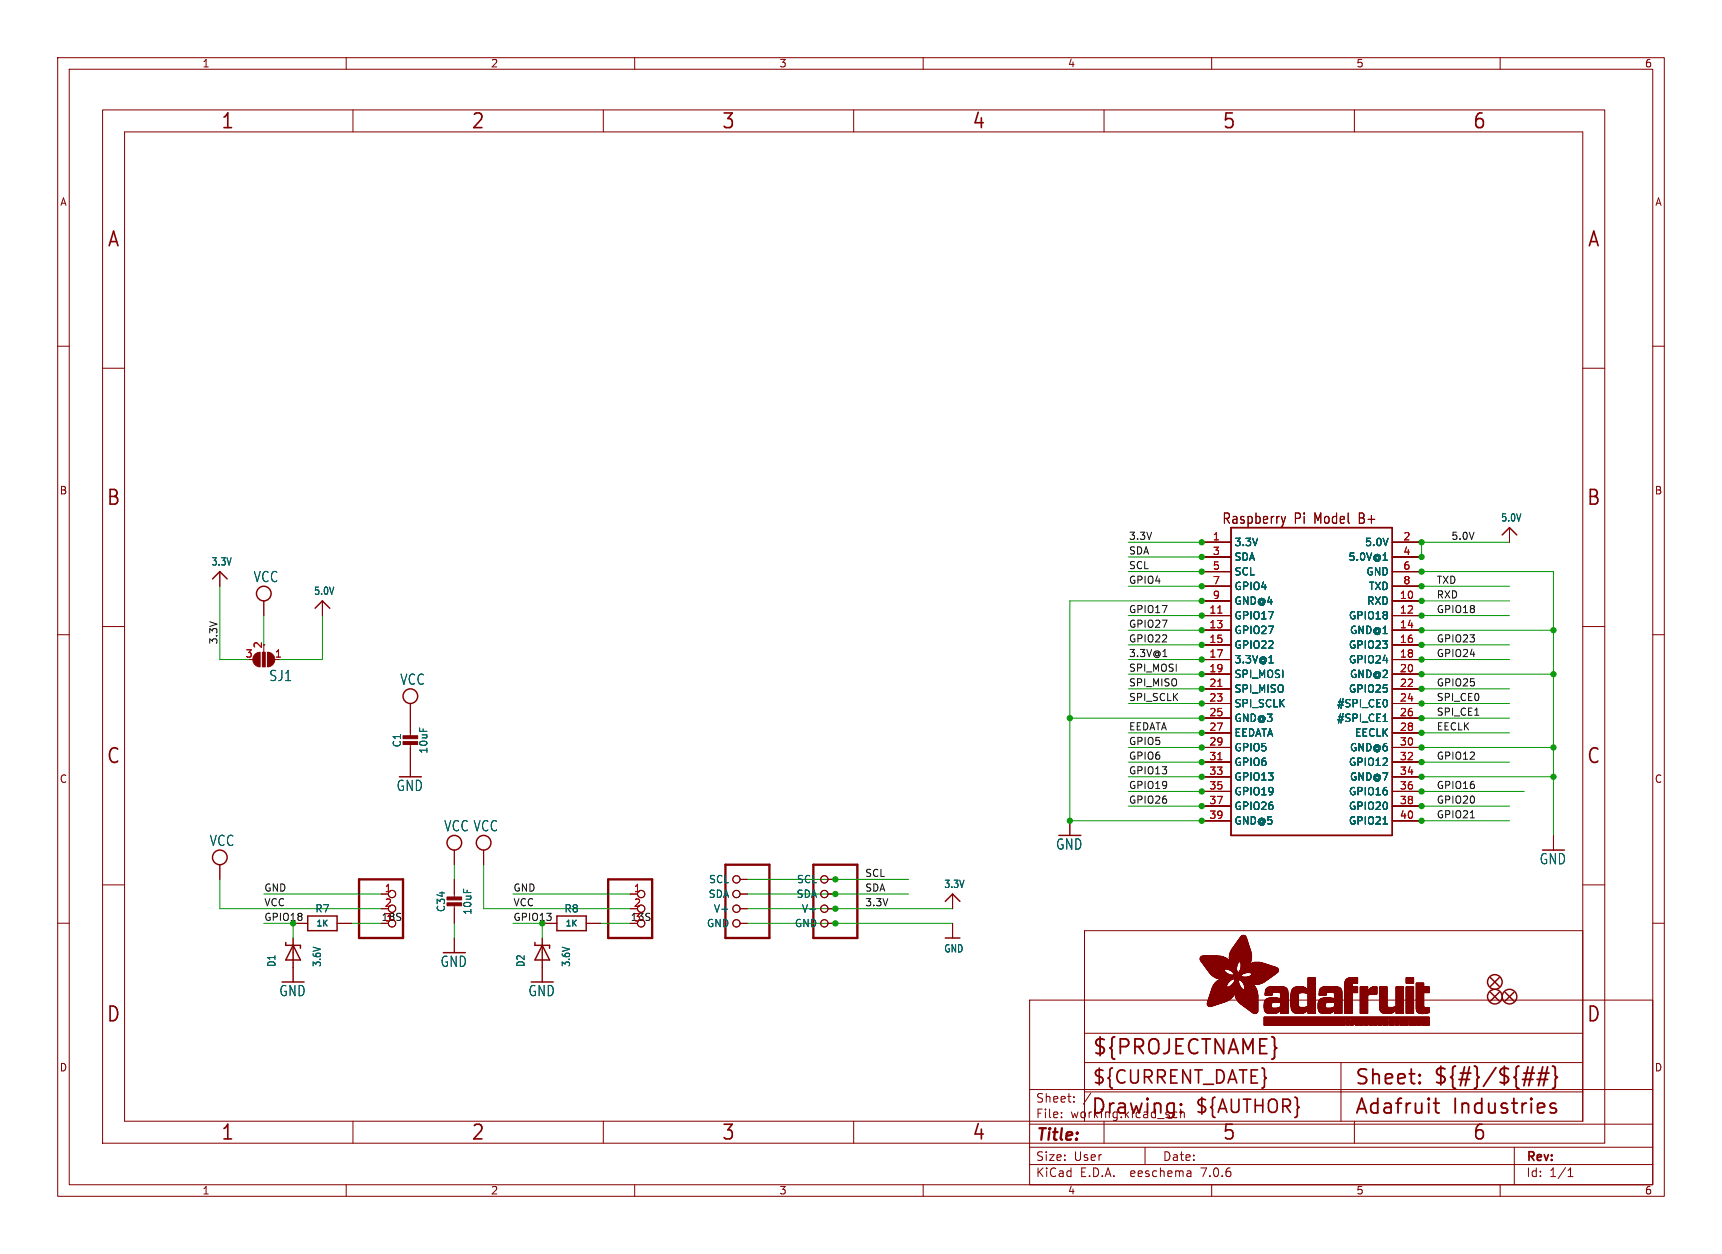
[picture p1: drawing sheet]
<svg xmlns="http://www.w3.org/2000/svg" width="298mm" height="217mm" viewBox="0 0 298 217" stroke-linecap="round" stroke-linejoin="round" font-family="sans-serif">
<defs><g id="words">
<g font-size="3.5" fill="#840000">
<text x="38.2" y="22.7">1</text>
<text x="81.6" y="22.7">2</text>
<text x="125" y="22.7">3</text>
<text x="168.4" y="22.7">4</text>
<text x="211.8" y="22.7">5</text>
<text x="255.1" y="22.7">6</text>
<text x="18.5" y="43.1">A</text>
<text x="275" y="43.1">A</text>
<text x="18.3" y="87.9">B</text>
<text x="274.9" y="87.9">B</text>
<text x="18.3" y="132.7">C</text>
<text x="274.9" y="132.7">C</text>
<text x="18.3" y="177.4">D</text>
<text x="274.9" y="177.4">D</text>
<text x="189.2" y="183.2">${PROJECTNAME}</text>
<text x="234.7" y="188.4">Sheet:</text>
<text x="248.3" y="188.3">${#}/${##}</text>
<text x="38.2" y="197.9">1</text>
<text x="81.6" y="197.9">2</text>
<text x="125" y="197.9">3</text>
<text x="168.4" y="197.9">4</text>
<text x="189" y="193.5">Drawing:</text>
<text x="211.8" y="197.9">5</text>
<text x="234.7" y="193.5">Adafruit</text>
<text x="251.8" y="193.5">Industries</text>
<text x="255.1" y="197.9">6</text>
</g>
<g font-size="3.2" fill="#840000">
<text x="189.2" y="188.2">${CURRENT_DATE}</text>
<text x="207" y="193.3">${AUTHOR}</text>
</g>
<text font-size="2.8" fill="#840000" x="179.4" y="198.2">Title:</text>
<g font-size="2.5" fill="#840000">
<text x="211.7" y="91">Raspberry</text>
<text x="224.3" y="91">Pi</text>
<text x="227.9" y="91">Model</text>
<text x="235.9" y="91">B+</text>
</g>
<g font-size="2.5" fill="#006464">
<text x="43.9" y="101.1">VCC</text>
<text x="46.6" y="118.3">SJ1</text>
<text x="69.3" y="118.9">VCC</text>
<text x="68.6" y="137.3">GND</text>
<text x="36.2" y="146.8">VCC</text>
<text x="76.9" y="144.3">VCC VCC</text>
<text x="182.9" y="147.5">GND</text>
<text x="266.8" y="150">GND</text>
<text x="76.3" y="167.8">GND</text>
<text x="48.3" y="172.9">GND</text>
<text x="91.5" y="172.9">GND</text>
</g>
<g font-size="2.1" fill="#840000">
<text x="179.4" y="191.3">Sheet:</text>
<text x="179.4" y="194">File:</text>
<text x="185.5" y="194">working.kicad_sch</text>
<text x="179.4" y="201.4">Size:</text>
<text x="186.1" y="201.4">User</text>
<text x="201.4" y="201.4">Date:</text>
<text x="264.4" y="201.6">Rev:</text>
<text x="179.4" y="204.2">KiCad</text>
<text x="187.2" y="204.2">E.D.A.</text>
<text x="196.1" y="204.2">eeschema</text>
<text x="208.4" y="204.2">7.0.6</text>
<text x="264.4" y="204.2">Id:</text>
<text x="268.5" y="204.2">1/1</text>
</g>
<g font-size="1.8" fill="#840000">
<text x="35" y="11.9">1</text>
<text x="85" y="11.9">2</text>
<text x="135" y="11.9">3</text>
<text x="185" y="11.9">4</text>
<text x="235" y="11.9">5</text>
<text x="285" y="11.9">6</text>
<text x="10.3" y="35.9">A</text>
<text x="286.8" y="35.9">A</text>
<text x="10.3" y="85.9">B</text>
<text x="286.7" y="85.9">B</text>
<text x="10.3" y="135.9">C</text>
<text x="286.7" y="135.9">C</text>
<text x="10.3" y="185.9">D</text>
<text x="286.7" y="185.9">D</text>
<text x="35" y="207.2">1</text>
<text x="85" y="207.2">2</text>
<text x="135" y="207.2">3</text>
<text x="185" y="207.2">4</text>
<text x="235" y="207.2">5</text>
<text x="285" y="207.2">6</text>
</g>
<g font-size="1.8" fill="#a90000">
<text x="210.1" y="93.7">1</text>
<text x="243.1" y="93.7">2</text>
<text x="210.1" y="96.3">3</text>
<text x="210.1" y="98.8">5</text>
<text x="210.1" y="101.3">7</text>
<text x="243.1" y="96.3">4</text>
<text x="243.1" y="98.8">6</text>
<text x="243.1" y="101.3">8</text>
<text x="209.5" y="106.4">11</text>
<text x="210.1" y="103.9">9</text>
<text x="242.5" y="103.9">10</text>
<text x="242.5" y="106.4">12</text>
<text x="45.5" y="112.5" transform="rotate(-90 45.5 112.5)">2</text>
<text x="209.5" y="109">13</text>
<text x="209.5" y="111.5">15</text>
<text x="242.5" y="109">14</text>
<text x="242.5" y="111.5">16</text>
<text x="42.5" y="114">3</text>
<text x="47.6" y="114">1</text>
<text x="209.5" y="114">17</text>
<text x="209.5" y="116.6">19</text>
<text x="209.5" y="119.1">21</text>
<text x="242.5" y="114">18</text>
<text x="242.5" y="116.6">20</text>
<text x="242.5" y="119.1">22</text>
<text x="209.5" y="121.7">23</text>
<text x="209.5" y="124.2">25</text>
<text x="242.5" y="121.7">24</text>
<text x="242.5" y="124.2">26</text>
<text x="209.5" y="126.7">27</text>
<text x="209.5" y="129.3">29</text>
<text x="209.5" y="131.8">31</text>
<text x="242.5" y="126.7">28</text>
<text x="242.5" y="129.3">30</text>
<text x="242.5" y="131.8">32</text>
<text x="209.5" y="134.4">33</text>
<text x="209.5" y="136.9">35</text>
<text x="242.5" y="134.4">34</text>
<text x="242.5" y="136.9">36</text>
<text x="209.5" y="139.4">37</text>
<text x="209.5" y="142">39</text>
<text x="242.5" y="139.4">38</text>
<text x="242.5" y="142">40</text>
<text x="66.6" y="154.7">1</text>
<text x="109.8" y="154.7">1</text>
<text x="66.6" y="157.2">2</text>
<text x="66.6" y="159.8">3</text>
<text x="109.8" y="157.2">2</text>
<text x="109.8" y="159.8">3</text>
</g>
<g font-size="1.8" fill="#006464">
<text x="213.9" y="94.8">3.3V</text>
<text x="236.5" y="94.8">5.0V</text>
<text x="260.1" y="90.6">5.0V</text>
<text x="36.5" y="98.2">3.3V</text>
<text x="213.9" y="97.4">SDA</text>
<text x="213.9" y="99.9">SCL</text>
<text x="233.6" y="97.4">5.0V@1</text>
<text x="236.7" y="99.9">GND</text>
<text x="54.3" y="103.3">5.0V</text>
<text x="213.9" y="107.5">GPIO17</text>
<text x="213.9" y="102.5">GPIO4</text>
<text x="213.9" y="105">GND@4</text>
<text x="233.7" y="107.5">GPIO18</text>
<text x="236.8" y="105">RXD</text>
<text x="237.1" y="102.5">TXD</text>
<text x="213.9" y="110.1">GPIO27</text>
<text x="213.9" y="112.6">GPIO22</text>
<text x="233.7" y="112.6">GPIO23</text>
<text x="233.9" y="110.1">GND@1</text>
<text x="213.9" y="115.2">3.3V@1</text>
<text x="213.9" y="117.7">SPI_MOSI</text>
<text x="233.7" y="115.2">GPIO24</text>
<text x="233.9" y="117.7">GND@2</text>
<text x="213.9" y="120.2">SPI_MISO</text>
<text x="213.9" y="122.8">SPI_SCLK</text>
<text x="213.9" y="125.3">GND@3</text>
<text x="231.6" y="122.8">#SPI_CE0</text>
<text x="231.6" y="125.3">#SPI_CE1</text>
<text x="233.7" y="120.2">GPIO25</text>
<text x="69.7" y="129.6" transform="rotate(-90 69.7 129.6)">C1</text>
<text x="74.3" y="130.7" transform="rotate(-90 74.3 130.7)">10uF</text>
<text x="213.9" y="127.9">EEDATA</text>
<text x="213.9" y="130.4">GPIO5</text>
<text x="233.9" y="130.4">GND@6</text>
<text x="234.7" y="127.9">EECLK</text>
<text x="213.9" y="132.9">GPIO6</text>
<text x="213.9" y="135.5">GPIO13</text>
<text x="233.7" y="132.9">GPIO12</text>
<text x="233.9" y="135.5">GND@7</text>
<text x="213.9" y="138">GPIO19</text>
<text x="213.9" y="140.6">GPIO26</text>
<text x="213.9" y="143.1">GND@5</text>
<text x="233.7" y="138">GPIO16</text>
<text x="233.7" y="140.6">GPIO20</text>
<text x="233.7" y="143.1">GPIO21</text>
<text x="122.7" y="155.8">SDA</text>
<text x="122.8" y="153.3">SCL</text>
<text x="138" y="155.8">SDA</text>
<text x="138" y="153.3">SCL</text>
<text x="163.5" y="154.1">3.3V</text>
<text x="54.5" y="158.3">R7</text>
<text x="77.3" y="158.2" transform="rotate(-90 77.3 158.2)">C34</text>
<text x="81.9" y="158.7" transform="rotate(-90 81.9 158.7)">10uF</text>
<text x="97.7" y="158.3">R8</text>
<text x="122.4" y="160.9">GND</text>
<text x="123.6" y="158.3">V+</text>
<text x="137.7" y="160.9">GND</text>
<text x="138.9" y="158.3">V+</text>
<text x="47.9" y="167.7" transform="rotate(-90 47.9 167.7)">D1</text>
<text x="55.8" y="167.7" transform="rotate(-90 55.8 167.7)">3.6V</text>
<text x="91.1" y="167.7" transform="rotate(-90 91.1 167.7)">D2</text>
<text x="99" y="167.7" transform="rotate(-90 99 167.7)">3.6V</text>
<text x="163.5" y="165.3">GND</text>
</g>
<g font-size="1.7" fill="#0f0f0f">
<text x="195.6" y="93.6">3.3V</text>
<text x="251.5" y="93.6">5.0V</text>
<text x="195.6" y="98.7">SCL</text>
<text x="195.6" y="101.3">GPIO4</text>
<text x="195.6" y="96.2">SDA</text>
<text x="248.9" y="101.3">TXD</text>
<text x="195.6" y="106.3">GPIO17</text>
<text x="248.9" y="103.8">RXD</text>
<text x="248.9" y="106.3">GPIO18</text>
<text x="37.8" y="111.8" transform="rotate(-90 37.8 111.8)">3.3V</text>
<text x="195.6" y="108.9">GPIO27</text>
<text x="195.6" y="111.4">GPIO22</text>
<text x="195.6" y="114">3.3V@1</text>
<text x="248.9" y="111.4">GPIO23</text>
<text x="248.9" y="114">GPIO24</text>
<text x="195.6" y="116.5">SPI_MOSI</text>
<text x="195.6" y="119">SPI_MISO</text>
<text x="248.9" y="119">GPIO25</text>
<text x="195.6" y="121.6">SPI_SCLK</text>
<text x="248.9" y="124.1">SPI_CE1</text>
<text x="248.9" y="121.6">SPI_CE0</text>
<text x="195.6" y="131.7">GPIO6</text>
<text x="195.6" y="126.7">EEDATA</text>
<text x="195.6" y="129.2">GPIO5</text>
<text x="248.9" y="126.7">EECLK</text>
<text x="248.9" y="131.7">GPIO12</text>
<text x="195.6" y="134.3">GPIO13</text>
<text x="195.6" y="136.8">GPIO19</text>
<text x="248.9" y="136.8">GPIO16</text>
<text x="195.6" y="139.4">GPIO26</text>
<text x="248.9" y="141.9">GPIO21</text>
<text x="248.9" y="139.4">GPIO20</text>
<text x="45.7" y="154.6">GND</text>
<text x="88.9" y="154.6">GND</text>
<text x="149.9" y="154.6">SDA</text>
<text x="149.9" y="152.1">SCL</text>
<text x="45.7" y="157.1">VCC</text>
<text x="45.7" y="159.7">GPIO18</text>
<text x="88.9" y="159.7">GPIO13</text>
<text x="88.9" y="157.1">VCC</text>
<text x="149.9" y="157.1">3.3V</text>
</g>
<g font-size="1.7" fill="#840000">
<text x="66" y="159.7">18S</text>
<text x="109.2" y="159.7">13S</text>
</g>
<g font-size="1.4" fill="#006464">
<text x="54.7" y="160.8">1K</text>
<text x="97.9" y="160.8">1K</text>
</g>
</g></defs>
<g fill="none" stroke="#840000" stroke-width=".17">
<path d="M10 10h278.5v197.3h-278.5zM12 12h274.5v193.3h-274.5zM17.8 19h260.3v179.1h-260.3zM60 10v2M61.2 19v3.9M104.6 19v3.9M110 10v2M148 19v3.9M160 10v2M191.3 19v3.9M210 10v2M234.7 19v3.9"/>
<path d="M260 10v2M21.6 22.9h252.7v171.4h-252.7zM10 60h2M286.5 60h2M17.8 63.8h3.8M274.3 63.8h3.8M38.1 99.1v2.5M208.3 94h5.1M208.3 96.5h5.1M208.3 99.1h5.1M241.3 94h5.1M241.3 96.5h5.1"/>
<path d="M241.3 99.1h5.1M261.6 91.4v2.6M10 110h2M17.8 108.6h3.8M43.2 114.3h.9M45.7 104.1v2.6M45.7 111.8v2.1M55.9 104.1v2.6M208.3 104.1h5.1M208.3 106.7h5.1M208.3 109.2h5.1M208.3 111.8h5.1"/>
<path d="M208.3 114.3h5.1M208.3 116.8h5.1M208.3 119.4h5.1M208.3 101.6h5.1M241.3 104.1h5.1M241.3 106.7h5.1M241.3 109.2h5.1M241.3 111.8h5.1M241.3 114.3h5.1M241.3 116.8h5.1M241.3 119.4h5.1M241.3 101.6h5.1"/>
<path d="M274.3 108.6h3.8M286.5 110h2M71.1 121.9v5.9M71.1 128.8v5.8M208.3 121.9h5.1M208.3 124.5h5.1M208.3 127h5.1M208.3 129.5h5.1M208.3 132.1h5.1M208.3 134.6h5.1M208.3 137.2h5.1M208.3 139.7h5.1"/>
<path d="M241.3 121.9h5.1M241.3 124.5h5.1M241.3 127h5.1M241.3 129.5h5.1M241.3 132.1h5.1M241.3 134.6h5.1M241.3 137.2h5.1M241.3 139.7h5.1M10 160h2M17.8 153.4h3.8M38.1 149.9v2.5M66 154.9h1.3"/>
<path d="M78.7 147.3v2.6M78.7 152.4v3.3M78.7 156.7v3.3M83.8 147.3v2.6M109.2 154.9h1.3M128.3 154.9h1.2M128.3 157.5h1.2M128.3 152.4h1.2M143.5 154.9h1.3M143.5 157.5h1.3M143.5 152.4h1.3M165.1 154.9v2.6"/>
<path d="M185.4 142.2v2.6M208.3 142.2h5.1M241.3 142.2h5.1M269.2 144.8v2.5M274.3 153.4h3.8M286.5 160h2M50.8 160h2.5M50.8 162.6v7.6M58.4 160h2.6M78.7 162.6v2.5M94 160h2.5M94 162.6v7.6"/>
<path d="M101.6 160h2.5M128.3 160h1.2M143.5 160h1.3M165.1 160v2.6M178.4 173.3h108.1v32h-108.1zM188 179.1h86.3M274.3 161.3h-86.3v33M61.2 194.3v3.8M104.6 194.3v3.8M148 194.3v3.8M178.4 198.8h108.1M178.4 194.8h108.1"/>
<path d="M178.4 188.8h108.1M184 193.6v.1M184 192.8v.1M186.1 190.9v.1M186.1 190.1v.1M188 184.1h86.3M188 189.2h86.3M189.1 189.4l-1.3 2M191.3 194.3v3.8M198.4 198.8v3M203.8 192.7l.2 .1M204 193.6l-.2 .1"/>
<path d="M204.6 192.2v1.5M204.6 192.9l.2-.2 .4 .1 .1 .9M232.4 184.1v10.2M234.7 194.3v3.8M262.5 198.8v6.5M60 205.3v2M110 205.3v2M160 205.3v2M178.4 201.8h108.1M206.3 203l.1 .9M206.4 203.8l-.1 .1M206.4 203.3h-.1"/>
<path d="M210 205.3v2M260 205.3v2M271.8 203.9h.8M271.8 202.8l.4-.4v1.5"/>
<circle cx="67.9" cy="157.5" r=".63"/>
<circle cx="67.9" cy="154.9" r=".63"/>
<circle cx="111.1" cy="157.5" r=".63"/>
<circle cx="111.1" cy="154.9" r=".63"/>
<circle cx="127.6" cy="152.4" r=".63"/>
<circle cx="127.6" cy="157.5" r=".63"/>
<circle cx="127.6" cy="154.9" r=".63"/>
<circle cx="142.9" cy="157.5" r=".63"/>
<circle cx="142.9" cy="152.4" r=".63"/>
<circle cx="142.9" cy="154.9" r=".63"/>
<circle cx="67.9" cy="160" r=".63"/>
<circle cx="111.1" cy="160" r=".63"/>
<circle cx="127.6" cy="160" r=".63"/>
<circle cx="142.9" cy="160" r=".63"/>
</g>
<g fill="none" stroke="#840000" stroke-width=".25">
<path d="M213.4 91.4h27.9v53.4h-27.9zM260.3 92.7l1.3-1.3 1.3 1.3M36.8 100.3l1.3-1.2 1.3 1.2M54.6 105.4l1.3-1.3 1.2 1.3M53.3 158.7h5.1v2.6h-5.1zM96.5 158.7h5.1v2.6h-5.1zM163.8 156.2l1.3-1.3 1.3 1.3M49.5 163.3v.5h2.6v.5M50.8 163.8l1.3 2.6h-2.6zM92.7 163.3v.5h2.5v.5M94 163.8l1.2 2.6h-2.5zM163.8 162.6h2.6"/>
<path d="M258.3 169.4l1.5 1.5M258.3 172l1.5 1.5M259.8 172l-1.5 1.5M259.8 169.4l-1.5 1.5M260.9 172l1.5 1.5M262.4 172l-1.5 1.5"/>
<circle cx="45.7" cy="102.9" r="1.27"/>
<circle cx="71.1" cy="120.6" r="1.27"/>
<circle cx="38.1" cy="148.6" r="1.27"/>
<circle cx="78.7" cy="146" r="1.27"/>
<circle cx="83.8" cy="146" r="1.27"/>
<circle cx="259.1" cy="170.2" r="1.27"/>
<circle cx="259.1" cy="172.7" r="1.27"/>
<circle cx="261.6" cy="172.7" r="1.27"/>
</g>
<path d="M222.1 89.5l.3 1.2M222.4 90.7l-.2 .5M222.8 89.5l-.4 1.2" fill="none" stroke="#840000" stroke-width=".19"/>
<path d="M211.1 106.3h.7M211.1 119h.7M211.1 131.7h.7" fill="none" stroke="#a90000" stroke-width=".17"/>
<path d="M239.7 97.1h.7M220 114.9h.7M239.7 125h.7M240.4 121.5v.8M239.7 142.8h.7" fill="none" stroke="#006464" stroke-width=".17"/>
<path d="M62.2 152.4h7.6v10.2h-7.6zM105.4 152.4h7.6v10.2h-7.6zM125.7 149.9h7.6v12.7h-7.6zM141 149.9h7.6v12.7h-7.6z" fill="none" stroke="#840000" stroke-width=".41"/>
<g fill="#840000" stroke="#840000" stroke-width=".17">
<path d="M208 166.3h4.8z"/>
<path d="M208 166.2l4.8 .1z"/>
<path d="M208 166.2h4.8z"/>
<path d="M208 166.2h4.7z"/>
<path d="M208 166.1l4.7 .1z"/>
<path d="M208 166.1h4.6z"/>
<path d="M208 166l4.5 .1z"/>
<path d="M208 166h4.5z"/>
<path d="M208 166.4h4.9z"/>
<path d="M208 166.3l4.9 .1z"/>
<path d="M208 166h4.4z"/>
<path d="M208 165.9l4.4 .1z"/>
<path d="M208.1 166.4l4.9 .1z"/>
<path d="M208.1 165.9h4.2z"/>
<path d="M208.1 166.5h4.9z"/>
<path d="M208.1 165.9h4.1z"/>
<path d="M208.1 165.8l4 .1z"/>
<path d="M208.1 166.6h5z"/>
<path d="M208.1 166.5l4.9 .1z"/>
<path d="M208.1 165.8h3.9z"/>
<path d="M208.2 166.6h4.9z"/>
<path d="M208.2 165.8h3.6z"/>
<path d="M208.2 166.6l4.9 .1z"/>
<path d="M208.2 165.7l3.5 .1z"/>
<path d="M208.2 166.7h5z"/>
<path d="M208.2 166.7h4.9z"/>
<path d="M208.3 166.7l4.9 .1z"/>
<path d="M208.3 165.7h3.3z"/>
<path d="M208.3 166.8h6.3z"/>
<path d="M208.3 166.8h4.9z"/>
<path d="M208.3 166.8l6.3 .1z"/>
<path d="M208.4 166.9h6.2z"/>
<path d="M208.4 167h6.1z"/>
<path d="M208.4 166.9l6.1 .1z"/>
<path d="M208.4 165.7h2.8z"/>
<path d="M208.5 167h6z"/>
<path d="M208.5 167l6 .1z"/>
<path d="M208.6 167.1h5.9z"/>
<path d="M208.6 167.1l5.8 .1z"/>
<path d="M208.6 167.2h5.8z"/>
<path d="M208.7 167.2l5.7 .1z"/>
<path d="M208.7 167.3h5.7z"/>
<path d="M208.7 167.3l5.7 .1z"/>
<path d="M208.8 167.4h5.6z"/>
<path d="M208.8 167.5h5.5z"/>
<path d="M208.8 167.4l5.5 .1z"/>
<path d="M208.9 167.5l5.4 .1z"/>
<path d="M208.9 167.6h5.4z"/>
<path d="M208.9 167.6l5.4 .1z"/>
<path d="M209 167.7h5.3z"/>
<path d="M209 167.7l5.3 .1z"/>
<path d="M209 167.8h5.3z"/>
<path d="M209.1 167.8h5.2z"/>
<path d="M209.1 167.8l5.2 .1z"/>
<path d="M209.1 167.9h5.2z"/>
<path d="M209.2 167.9l3.1 .1z"/>
<path d="M209.2 168h3z"/>
<path d="M209.2 174.1h1.8z"/>
<path d="M209.2 174l1.8 .1z"/>
<path d="M209.2 174h2z"/>
<path d="M209.2 174h2.1z"/>
<path d="M209.2 173.9l2.1 .1z"/>
<path d="M209.2 173.9h2.3z"/>
<path d="M209.2 173.9h2.4z"/>
<path d="M209.2 173.8l2.4 .1z"/>
<path d="M209.2 173.8h2.6z"/>
<path d="M209.2 168l3 .1z"/>
<path d="M209.3 174.1l1.4 .1z"/>
<path d="M209.3 174.1h1.5z"/>
<path d="M209.3 173.8h2.6z"/>
<path d="M209.3 173.7l2.6 .1z"/>
<path d="M209.3 173.7h2.8z"/>
<path d="M209.3 168.1h2.9z"/>
<path d="M209.3 174.2h1.2z"/>
<path d="M209.3 174.2h1.3z"/>
<path d="M209.3 173.7h2.9z"/>
<path d="M209.3 173.6l3 .1z"/>
<path d="M209.3 173.6h3.1z"/>
<path d="M209.3 173.6h3.2z"/>
<path d="M209.3 168.1l2.9 .1z"/>
<path d="M209.3 174.2l1.1 .1z"/>
<path d="M209.3 173.5l3.3 .1z"/>
<path d="M209.3 173.5h3.3z"/>
<path d="M209.3 173.4l3.4 .1z"/>
<path d="M209.3 173.4h3.5z"/>
<path d="M209.3 168.2h2.9z"/>
<path d="M209.4 174.3h.9z"/>
<path d="M209.4 173.4h3.4z"/>
<path d="M209.4 174.3h.8z"/>
<path d="M209.4 173.3l3.5 .1z"/>
<path d="M209.4 173.3h3.5z"/>
<path d="M209.4 173.3h3.6z"/>
<path d="M209.4 173.2l3.7 .1z"/>
<path d="M209.4 168.3h2.8z"/>
<path d="M209.4 168.2l2.8 .1z"/>
<path d="M209.4 174.3l.7 .1z"/>
<path d="M209.4 173.2h3.7z"/>
<path d="M209.4 173.2h3.8z"/>
<path d="M209.4 173.1l3.8 .1z"/>
<path d="M209.4 173.1h3.9z"/>
<path d="M209.5 173.1h3.8z"/>
<path d="M209.5 173l3.8 .1z"/>
<path d="M209.5 168.3l2.8 .1z"/>
<path d="M209.5 174.4h.5z"/>
<path d="M209.5 173h3.9z"/>
<path d="M209.5 172.9l4 .1z"/>
<path d="M209.5 168.4h2.8z"/>
<path d="M209.5 172.9h4z"/>
<path d="M209.5 172.8l4.1 .1z"/>
<path d="M209.5 172.8h4.1z"/>
<path d="M209.5 168.4l2.9 .1z"/>
<path d="M209.6 172.8h4z"/>
<path d="M209.6 172.7l4 .1z"/>
<path d="M209.6 168.5h2.8z"/>
<path d="M209.6 174.4h.3z"/>
<path d="M209.6 172.7h4.1z"/>
<path d="M209.6 172.6l4.1 .1z"/>
<path d="M209.6 168.5l2.9 .1z"/>
<path d="M209.6 172.6h4.1z"/>
<path d="M209.6 172.6h4.2z"/>
<path d="M209.6 172.5l4.2 .1z"/>
<path d="M209.6 172.5h4.2z"/>
<path d="M209.6 168.6h3z"/>
<path d="M209.6 168.6h2.9z"/>
<path d="M209.7 172.5h4.1z"/>
<path d="M209.7 172.4l4.1 .1z"/>
<path d="M209.7 172.4h4.2z"/>
<path d="M209.7 172.3l4.2 .1z"/>
<path d="M209.7 168.6l2.9 .1z"/>
<path d="M209.8 172.3h4.1z"/>
<path d="M209.8 172.2l4.1 .1z"/>
<path d="M209.8 172.2h4.1z"/>
<path d="M209.8 168.7l2.9 .1z"/>
<path d="M209.8 168.7h2.9z"/>
<path d="M209.8 172.1l4.2 .1z"/>
<path d="M209.8 172.1h4.2z"/>
<path d="M209.8 168.8h3z"/>
<path d="M209.8 172l4.2 .1z"/>
<path d="M209.8 172h4.2z"/>
<path d="M209.8 168.8h3.1z"/>
<path d="M209.9 171.9l4.1 .1z"/>
<path d="M209.9 171.9h4.1z"/>
<path d="M209.9 168.8l3 .1z"/>
<path d="M209.9 171.8l4.1 .1z"/>
<path d="M209.9 171.8h4.1z"/>
<path d="M209.9 168.9h3.1z"/>
<path d="M209.9 171.8h8z"/>
<path d="M209.9 171.7l8 .1z"/>
<path d="M209.9 171.7h7.9z"/>
<path d="M209.9 168.9h3.2z"/>
<path d="M210 171.6l7.8 .1z"/>
<path d="M210 171.6h7.8z"/>
<path d="M210 168.9l3.2 .1z"/>
<path d="M210 171.5l7.8 .1z"/>
<path d="M210 171.5h5.5z"/>
<path d="M210 169h3.3z"/>
<path d="M210 171.5h5.4z"/>
<path d="M210 171.4l5.4 .1z"/>
<path d="M210 171.4h5.3z"/>
<path d="M210 169h5.2z"/>
<path d="M210.1 171.3l5.1 .1z"/>
<path d="M210.1 171.3h5.1z"/>
<path d="M210.1 169l5.1 .1z"/>
<path d="M210.1 171.2l5 .1z"/>
<path d="M210.1 171.2h5z"/>
<path d="M210.1 171.1l5 .1z"/>
<path d="M210.1 171.1h4.9z"/>
<path d="M210.1 169.1h5z"/>
<path d="M210.2 171l2.5 .1z"/>
<path d="M210.2 171h2.5z"/>
<path d="M210.2 169.1h5z"/>
<path d="M210.2 171h2.4z"/>
<path d="M210.2 169.1l5 .1z"/>
<path d="M210.2 170.9l2.4 .1z"/>
<path d="M210.2 170.9h2.4z"/>
<path d="M210.2 169.2h5z"/>
<path d="M210.3 170.8l2.3 .1z"/>
<path d="M210.3 170.8h2.3z"/>
<path d="M210.3 169.2h4.9z"/>
<path d="M210.3 170.7l2.3 .1z"/>
<path d="M210.3 170.7h2.3z"/>
<path d="M210.3 169.2l5 .1z"/>
<path d="M210.4 170.7h2.2z"/>
<path d="M210.4 170.6l2.3 .1z"/>
<path d="M210.4 170.6h2.3z"/>
<path d="M210.4 169.3h5z"/>
<path d="M210.4 170.5l2.3 .1z"/>
<path d="M210.5 170.5h2.2z"/>
<path d="M210.5 169.3l5.2 .1z"/>
<path d="M210.5 170.4l2.3 .1z"/>
<path d="M210.5 170.4h2.3z"/>
<path d="M210.6 170.4h2.2z"/>
<path d="M210.6 169.4h9.6z"/>
<path d="M210.6 170.3l2.2 .1z"/>
<path d="M210.6 170.3h2.2z"/>
<path d="M210.7 170.3h2.2z"/>
<path d="M210.7 169.4l9.4 .1z"/>
<path d="M210.7 170.2l2.2 .1z"/>
<path d="M210.7 170.2h2.2z"/>
<path d="M210.8 170.2h2.2z"/>
<path d="M210.8 170.1l2.2 .1z"/>
<path d="M210.8 169.5h9.3z"/>
<path d="M210.8 170.1h2.2z"/>
<path d="M210.9 170.1h2.2z"/>
<path d="M211 170l2.1 .1z"/>
<path d="M211 170h2.1z"/>
<path d="M211 169.5l9 .1z"/>
<path d="M211 170h2.2z"/>
<path d="M211.1 169.9l2.2 .1z"/>
<path d="M211.1 169.9h2.2z"/>
<path d="M211.2 169.6h8.7z"/>
<path d="M211.2 169.8l2.1 .1z"/>
<path d="M211.3 169.8h2.1z"/>
<path d="M211.3 169.6h8.6z"/>
<path d="M211.4 169.7l2.1 .1z"/>
<path d="M211.5 169.7h2.1z"/>
<path d="M211.6 169.7h2z"/>
<path d="M211.7 169.6l2 .1z"/>
<path d="M212.7 167.9l1.6 .1z"/>
<path d="M212.8 168h1.5z"/>
<path d="M212.9 168h1.4z"/>
<path d="M212.9 171l2.1 .1z"/>
<path d="M213 171h2z"/>
<path d="M213 168l1.3 .1z"/>
<path d="M213 166h3.9z"/>
<path d="M213 165.9l3.9 .1z"/>
<path d="M213 165.9h3.9z"/>
<path d="M213 165.8l3.9 .1z"/>
<path d="M213.1 171h1.9z"/>
<path d="M213.1 168.1h1.2z"/>
<path d="M213.1 166.3l3.8 .1z"/>
<path d="M213.1 166.3h3.8z"/>
<path d="M213.1 166.2l3.8 .1z"/>
<path d="M213.1 166.2h3.8z"/>
<path d="M213.1 166.1l3.8 .1z"/>
<path d="M213.1 166.1h3.8z"/>
<path d="M213.1 166l3.8 .1z"/>
<path d="M213.1 165.8h3.8z"/>
<path d="M213.1 165.7l3.8 .1z"/>
<path d="M213.1 165.7h3.8z"/>
<path d="M213.1 165.6l3.8 .1z"/>
<path d="M213.1 165.6h3.8z"/>
<path d="M213.1 165.5l3.8 .1z"/>
<path d="M213.1 165.5h3.8z"/>
<path d="M213.1 166.4l3.7 .1z"/>
<path d="M213.1 166.4h3.8z"/>
<path d="M213.1 165.4l3.8 .1z"/>
<path d="M213.1 165.4h3.8z"/>
<path d="M213.1 170.9l1.9 .1z"/>
<path d="M213.1 166.5l3.7 .1z"/>
<path d="M213.1 166.5h3.7z"/>
<path d="M213.1 165.3l3.8 .1z"/>
<path d="M213.1 165.3h3.8z"/>
<path d="M213.2 170.9h1.7z"/>
<path d="M213.2 166.7h1.6z"/>
<path d="M213.2 166.6l3.6 .1z"/>
<path d="M213.2 166.6h3.6z"/>
<path d="M213.2 165.2l3.7 .1z"/>
<path d="M213.2 165.2h3.7z"/>
<path d="M213.2 165.1l3.7 .1z"/>
<path d="M213.2 168.1l1.1 .1z"/>
<path d="M213.2 166.7l1.5 .1z"/>
<path d="M213.2 166.7h1.5z"/>
<path d="M213.2 165.1h3.6z"/>
<path d="M213.2 165l3.6 .1z"/>
<path d="M213.3 170.9h1.6z"/>
<path d="M213.3 166.8h1.3z"/>
<path d="M213.3 165h3.5z"/>
<path d="M213.3 164.9l3.5 .1z"/>
<path d="M213.3 170.8l1.6 .1z"/>
<path d="M213.3 168.2h1z"/>
<path d="M213.3 164.9h3.5z"/>
<path d="M213.3 164.8l3.5 .1z"/>
<path d="M213.4 170.8h1.5z"/>
<path d="M213.4 164.8h3.4z"/>
<path d="M213.4 164.8h3.3z"/>
<path d="M213.4 164.7l3.3 .1z"/>
<path d="M213.4 168.2l1 .1z"/>
<path d="M213.4 164.7h3.3z"/>
<path d="M213.4 164.6l3.3 .1z"/>
<path d="M213.5 170.7l1.4 .1z"/>
<path d="M213.5 170.7h1.3z"/>
<path d="M213.5 168.3h.9z"/>
<path d="M213.5 164.6h3.2z"/>
<path d="M213.5 164.5l3.2 .1z"/>
<path d="M213.5 164.5h3.2z"/>
<path d="M213.5 164.5h3.1z"/>
<path d="M213.6 170.6l1.2 .1z"/>
<path d="M213.6 170.6h1.2z"/>
<path d="M213.6 168.3l.8 .1z"/>
<path d="M213.6 164.4l3 .1z"/>
<path d="M213.6 164.4h3z"/>
<path d="M213.6 168.4h.8z"/>
<path d="M213.6 164.3l3 .1z"/>
<path d="M213.7 170.5l1.1 .1z"/>
<path d="M213.7 170.5h1.1z"/>
<path d="M213.7 168.4l.8 .1z"/>
<path d="M213.7 164.3h2.9z"/>
<path d="M213.7 170.5h1z"/>
<path d="M213.7 168.5h.9z"/>
<path d="M213.7 168.5h.8z"/>
<path d="M213.7 164.2l2.9 .1z"/>
<path d="M213.7 164.2h2.8z"/>
<path d="M213.7 170.4l1 .1z"/>
<path d="M213.8 170.4h.9z"/>
<path d="M213.8 169h1.4z"/>
<path d="M213.8 168.6h2.1z"/>
<path d="M213.8 168.5l2.3 .1z"/>
<path d="M213.8 164.2h2.7z"/>
<path d="M213.8 164.1l2.7 .1z"/>
<path d="M213.8 170.3l.9 .1z"/>
<path d="M213.8 168.9l1.4 .1z"/>
<path d="M213.8 168.6l1.9 .1z"/>
<path d="M213.8 168.6h2z"/>
<path d="M213.8 164.1h2.7z"/>
<path d="M213.8 170.3h.9z"/>
<path d="M213.8 168.9h1.4z"/>
<path d="M213.8 168.7h1.7z"/>
<path d="M213.8 164l2.7 .1z"/>
<path d="M213.9 170.3h.8z"/>
<path d="M213.9 170.2l.8 .1z"/>
<path d="M213.9 168.9h1.4z"/>
<path d="M213.9 168.8l1.4 .1z"/>
<path d="M213.9 168.8h1.4z"/>
<path d="M213.9 168.8h1.5z"/>
<path d="M213.9 168.7l1.6 .1z"/>
<path d="M213.9 164h2.6z"/>
<path d="M213.9 170.2h.8z"/>
<path d="M213.9 169.6l6 .1z"/>
<path d="M213.9 163.9l2.6 .1z"/>
<path d="M213.9 170.1l.8 .1z"/>
<path d="M213.9 163.9h2.5z"/>
<path d="M214 170.1h.7z"/>
<path d="M214 170l.7 .1z"/>
<path d="M214 169.7h5.8z"/>
<path d="M214 163.8l2.4 .1z"/>
<path d="M214 163.8h2.4z"/>
<path d="M214 170h.7z"/>
<path d="M214 169.9l.7 .1z"/>
<path d="M214 169.9h.7z"/>
<path d="M214 169.8l.7 .1z"/>
<path d="M214 169.8h.8z"/>
<path d="M214 169.7l5.7 .1z"/>
<path d="M214 172.2l4 .1z"/>
<path d="M214 172.2h4z"/>
<path d="M214 172.2h3.9z"/>
<path d="M214 172.1l3.9 .1z"/>
<path d="M214 172.1h3.9z"/>
<path d="M214 172l3.9 .1z"/>
<path d="M214 172h3.9z"/>
<path d="M214 171.9l3.9 .1z"/>
<path d="M214 163.7l2.4 .1z"/>
<path d="M214.1 172.6h3.9z"/>
<path d="M214.1 172.5l3.9 .1z"/>
<path d="M214.1 172.5h3.9z"/>
<path d="M214.1 172.4l3.9 .1z"/>
<path d="M214.1 172.4h3.9z"/>
<path d="M214.1 172.3l3.9 .1z"/>
<path d="M214.1 172.3h3.9z"/>
<path d="M214.1 171.9h3.8z"/>
<path d="M214.1 171.8l3.8 .1z"/>
<path d="M214.1 171.8h3.8z"/>
<path d="M214.1 163.7h2.3z"/>
<path d="M214.1 172.7h3.9z"/>
<path d="M214.1 172.6l3.9 .1z"/>
<path d="M214.1 163.6l2.3 .1z"/>
<path d="M214.1 163.6h2.3z"/>
<path d="M214.1 172.8h3.9z"/>
<path d="M214.1 172.7l3.9 .1z"/>
<path d="M214.2 172.9h3.8z"/>
<path d="M214.2 172.8l3.8 .1z"/>
<path d="M214.2 172.8h3.8z"/>
<path d="M214.2 163.6h2.1z"/>
<path d="M214.2 163.5l2.1 .1z"/>
<path d="M214.2 173h3.8z"/>
<path d="M214.2 172.9l3.8 .1z"/>
<path d="M214.2 163.5h2.1z"/>
<path d="M214.2 163.4l2.1 .1z"/>
<path d="M214.3 173.1h3.7z"/>
<path d="M214.3 173l3.7 .1z"/>
<path d="M214.3 163.4h2z"/>
<path d="M214.3 173.2h3.7z"/>
<path d="M214.3 173.1l3.7 .1z"/>
<path d="M214.3 163.3l2 .1z"/>
<path d="M214.3 163.3h2z"/>
<path d="M214.4 173.2l3.6 .1z"/>
<path d="M214.4 173.2h3.6z"/>
<path d="M214.4 163.3h1.9z"/>
<path d="M214.4 163.2l1.8 .1z"/>
<path d="M214.4 173.3h3.6z"/>
<path d="M214.4 163.2h1.8z"/>
<path d="M214.5 173.3l3.5 .1z"/>
<path d="M214.5 163.2h1.7z"/>
<path d="M214.5 173.4h3.5z"/>
<path d="M214.5 163.1l1.7 .1z"/>
<path d="M214.5 163.1h1.7z"/>
<path d="M214.5 173.4l3.5 .1z"/>
<path d="M214.5 163l1.7 .1z"/>
<path d="M214.6 173.5h3.4z"/>
<path d="M214.6 173.6h3.4z"/>
<path d="M214.6 173.5l3.4 .1z"/>
<path d="M214.6 163h1.6z"/>
<path d="M214.6 168.5h6.8z"/>
<path d="M214.6 162.9l1.6 .1z"/>
<path d="M214.6 162.9h1.5z"/>
<path d="M214.7 173.7h3.3z"/>
<path d="M214.7 173.6l3.3 .1z"/>
<path d="M214.7 168.5h6.7z"/>
<path d="M214.7 162.9h1.4z"/>
<path d="M214.7 162.8l1.4 .1z"/>
<path d="M214.7 162.8h1.4z"/>
<path d="M214.8 173.7l3.2 .1z"/>
<path d="M214.8 168.4l6.7 .1z"/>
<path d="M214.8 162.7l1.3 .1z"/>
<path d="M214.8 162.7h1.3z"/>
<path d="M214.8 173.8h3.2z"/>
<path d="M214.8 168.4h6.7z"/>
<path d="M214.8 168.3l6.7 .1z"/>
<path d="M214.8 162.6l1.3 .1z"/>
<path d="M214.9 168.3h6.6z"/>
<path d="M214.9 162.6h1.2z"/>
<path d="M214.9 162.6h1.1z"/>
<path d="M214.9 173.9h3.1z"/>
<path d="M214.9 173.8l3.1 .1z"/>
<path d="M214.9 169.8h4.8z"/>
<path d="M214.9 168.2l6.7 .1z"/>
<path d="M214.9 168.2h6.7z"/>
<path d="M214.9 162.5l1.1 .1z"/>
<path d="M214.9 162.5h1.1z"/>
<path d="M214.9 166.7h1.8z"/>
<path d="M215 173.9h3z"/>
<path d="M215 169.8h4.6z"/>
<path d="M215 168.1l6.6 .1z"/>
<path d="M215 168.1h6.6z"/>
<path d="M215 168.1h6.5z"/>
<path d="M215 166.7h1.7z"/>
<path d="M215 162.5h1z"/>
<path d="M215 162.4l1 .1z"/>
<path d="M215 174h3z"/>
<path d="M215 173.9l3 .1z"/>
<path d="M215 168l6.5 .1z"/>
<path d="M215 168h6.5z"/>
<path d="M215 166.8h1.7z"/>
<path d="M215 166.7l1.7 .1z"/>
<path d="M215 162.4h1z"/>
<path d="M215 169.8l4.6 .1z"/>
<path d="M215 167.9l6.5 .1z"/>
<path d="M215 167.9h6.5z"/>
<path d="M215.1 174h2.9z"/>
<path d="M215.1 167.8l6.4 .1z"/>
<path d="M215.1 167.8h6.3z"/>
<path d="M215.1 167.7l6.2 .1z"/>
<path d="M215.1 167.7h6.2z"/>
<path d="M215.1 166.9l1.5 .1z"/>
<path d="M215.1 166.9h1.5z"/>
<path d="M215.1 166.8l1.6 .1z"/>
<path d="M215.1 162.3l.8 .1z"/>
<path d="M215.1 162.3h.8z"/>
<path d="M215.1 174l2.9 .1z"/>
<path d="M215.1 169.9l4.4 .1z"/>
<path d="M215.1 169.9h4.4z"/>
<path d="M215.1 167.7h6.1z"/>
<path d="M215.1 167.6l6 .1z"/>
<path d="M215.1 167.6h5.9z"/>
<path d="M215.1 167.6h5.8z"/>
<path d="M215.1 167.5l5.7 .1z"/>
<path d="M215.1 167.5h5.6z"/>
<path d="M215.1 167.4l5.5 .1z"/>
<path d="M215.1 167.4h5.4z"/>
<path d="M215.1 167.4h5.2z"/>
<path d="M215.1 167.3l5.2 .1z"/>
<path d="M215.1 167.3h5.1z"/>
<path d="M215.1 167.3h1.2z"/>
<path d="M215.1 167.2l4.9 .1z"/>
<path d="M215.1 167.2h1.3z"/>
<path d="M215.1 167.1l1.4 .1z"/>
<path d="M215.1 167.1h1.4z"/>
<path d="M215.1 167l1.4 .1z"/>
<path d="M215.1 167h1.5z"/>
<path d="M215.1 162.2l.8 .1z"/>
<path d="M215.2 174.1h2.8z"/>
<path d="M215.2 170h4.2z"/>
<path d="M215.2 162.2h.7z"/>
<path d="M215.2 170l4.2 .1z"/>
<path d="M215.2 162.2h.6z"/>
<path d="M215.3 174.1l2.7 .1z"/>
<path d="M215.3 170.1h4z"/>
<path d="M215.3 162.1l.4 .1z"/>
<path d="M215.3 174.2h2.7z"/>
<path d="M215.3 170.1l3.9 .1z"/>
<path d="M215.3 170.1h3.9z"/>
<path d="M215.3 162.1h.4z"/>
<path d="M215.3 170.2h3.8z"/>
<path d="M215.4 170.2l3.6 .1z"/>
<path d="M215.4 170.2h3.6z"/>
<path d="M215.4 174.3h2.6z"/>
<path d="M215.4 174.2l2.6 .1z"/>
<path d="M215.4 170.3h3.5z"/>
<path d="M215.5 174.3h2.5z"/>
<path d="M215.5 170.4h3.2z"/>
<path d="M215.5 170.3l3.3 .1z"/>
<path d="M215.5 170.4l1.4 .1z"/>
<path d="M215.5 170.4h1.4z"/>
<path d="M215.5 174.3l2.5 .1z"/>
<path d="M215.5 170.5h1.5z"/>
<path d="M215.6 174.4h2.4z"/>
<path d="M215.6 171.5h2.2z"/>
<path d="M215.6 170.6h1.5z"/>
<path d="M215.6 170.5l1.4 .1z"/>
<path d="M215.6 170.5h1.4z"/>
<path d="M215.6 170.7h1.6z"/>
<path d="M215.6 170.6l1.6 .1z"/>
<path d="M215.6 170.6h1.6z"/>
<path d="M215.7 170.7l1.6 .1z"/>
<path d="M215.7 170.7h1.6z"/>
<path d="M215.7 174.4l2.3 .1z"/>
<path d="M215.7 171.5h2.1z"/>
<path d="M215.7 171.4l2 .1z"/>
<path d="M215.7 170.9h1.7z"/>
<path d="M215.7 170.8l1.7 .1z"/>
<path d="M215.7 170.8h1.7z"/>
<path d="M215.7 170.8h1.6z"/>
<path d="M215.7 174.5h2.3z"/>
<path d="M215.7 171.4h2z"/>
<path d="M215.7 171.3l2 .1z"/>
<path d="M215.7 171l1.8 .1z"/>
<path d="M215.7 171h1.8z"/>
<path d="M215.7 170.9l1.8 .1z"/>
<path d="M215.7 170.9h1.8z"/>
<path d="M215.8 171.3h1.9z"/>
<path d="M215.8 171.2l1.8 .1z"/>
<path d="M215.8 171.2h1.8z"/>
<path d="M215.8 171.1l1.8 .1z"/>
<path d="M215.8 171.1h1.8z"/>
<path d="M215.8 174.5h2.2z"/>
<path d="M215.8 174.5l2.2 .1z"/>
<path d="M215.8 169.3l4.5 .1z"/>
<path d="M215.9 174.6h2.1z"/>
<path d="M216 174.6l2 .1z"/>
<path d="M216 174.7h2z"/>
<path d="M216.1 174.7l1.9 .1z"/>
<path d="M216.1 174.8h1.9z"/>
<path d="M216.2 174.8l1.8 .1z"/>
<path d="M216.2 169.3h4.1z"/>
<path d="M216.2 174.9h1.8z"/>
<path d="M216.3 174.9h1.7z"/>
<path d="M216.3 169.3h4.1z"/>
<path d="M216.3 174.9l1.7 .1z"/>
<path d="M216.4 167.3h3.7z"/>
<path d="M216.4 175h1.6z"/>
<path d="M216.4 169.2l4.1 .1z"/>
<path d="M216.5 175l1.5 .1z"/>
<path d="M216.5 167.2h3.3z"/>
<path d="M216.5 175.1h1.5z"/>
<path d="M216.5 169.2h4z"/>
<path d="M216.5 167.1l3.2 .1z"/>
<path d="M216.6 175.1l1.4 .1z"/>
<path d="M216.6 169.2h3.9z"/>
<path d="M216.6 168.5l4.8 .1z"/>
<path d="M216.6 167.1h2.9z"/>
<path d="M216.6 175.2h1.4z"/>
<path d="M216.7 175.2h1.3z"/>
<path d="M216.7 169.1l3.9 .1z"/>
<path d="M216.7 167l2.6 .1z"/>
<path d="M216.7 169.1h3.9z"/>
<path d="M216.8 175.3h1.2z"/>
<path d="M216.8 175.2l1.2 .1z"/>
<path d="M216.8 168.6h4.5z"/>
<path d="M216.8 167h2.4z"/>
<path d="M216.8 169.1h3.9z"/>
<path d="M216.8 167h2.3z"/>
<path d="M216.9 175.3h1.1z"/>
<path d="M216.9 175.3l1.1 .1z"/>
<path d="M216.9 170.4h1.7z"/>
<path d="M216.9 169l3.8 .1z"/>
<path d="M216.9 169h3.9z"/>
<path d="M216.9 166.9l2.1 .1z"/>
<path d="M216.9 175.4h1z"/>
<path d="M216.9 170.4l1.7 .1z"/>
<path d="M216.9 168.6l4.3 .1z"/>
<path d="M217 168.7h4.2z"/>
<path d="M217 175.4h.9z"/>
<path d="M217 168.9l3.9 .1z"/>
<path d="M217 168.9h3.9z"/>
<path d="M217 168.9h4z"/>
<path d="M217 168.8h4.1z"/>
<path d="M217 168.7l4.1 .1z"/>
<path d="M217 166.9h1.9z"/>
<path d="M217 175.4l.9 .1z"/>
<path d="M217 168.8l4 .1z"/>
<path d="M217 168.8h4z"/>
<path d="M217 166.9h1.8z"/>
<path d="M217.1 170.5h1.4z"/>
<path d="M217.1 175.5h.8z"/>
<path d="M217.1 175.5h.7z"/>
<path d="M217.1 166.8l1.6 .1z"/>
<path d="M217.2 175.5l.6 .1z"/>
<path d="M217.2 170.5h1.1z"/>
<path d="M217.2 175.6h.6z"/>
<path d="M217.2 170.5l1.1 .1z"/>
<path d="M217.3 175.6h.4z"/>
<path d="M217.3 166.8h1.2z"/>
<path d="M217.4 166.8h1z"/>
<path d="M217.4 175.6l.1 .1z"/>
<path d="M217.4 170.6h.6z"/>
<path d="M219.1 177.7h14z"/>
<path d="M219.1 177.6l14 .1z"/>
<path d="M219.1 177.6h14z"/>
<path d="M219.1 177.5l14 .1z"/>
<path d="M219.1 177.5h14z"/>
<path d="M219.1 177.4l14 .1z"/>
<path d="M219.1 177.4h14z"/>
<path d="M219.1 177.3l14 .1z"/>
<path d="M219.1 177.3h14z"/>
<path d="M219.1 177.2l14 .1z"/>
<path d="M219.1 177.2h14z"/>
<path d="M219.1 177.1l14 .1z"/>
<path d="M219.1 177.1h14z"/>
<path d="M219.1 177l14 .1z"/>
<path d="M219.1 177h14z"/>
<path d="M219.1 176.9l14 .1z"/>
<path d="M219.1 176.9h14z"/>
<path d="M219.1 176.8l14 .1z"/>
<path d="M219.1 176.8h14z"/>
<path d="M219.1 176.7l14 .1z"/>
<path d="M219.1 176.7h14z"/>
<path d="M219.1 176.6l14 .1z"/>
<path d="M219.1 176.6h14z"/>
<path d="M219.1 176.5l14 .1z"/>
<path d="M219.1 176.5h14z"/>
<path d="M219.1 176.4l28.6 .1z"/>
<path d="M219.1 176.4h28.6z"/>
<path d="M219.1 176.3l28.6 .1z"/>
<path d="M219.1 176.3h28.6z"/>
<path d="M219.1 174.6h1.3z"/>
<path d="M219.1 174.5l1.3 .1z"/>
<path d="M219.1 174.5h1.2z"/>
<path d="M219.1 174.4l1.2 .1z"/>
<path d="M219.1 174.4h1.2z"/>
<path d="M219.1 174.3l1.2 .1z"/>
<path d="M219.1 174.3h1.2z"/>
<path d="M219.1 174.2l1.2 .1z"/>
<path d="M219.1 174.2h1.2z"/>
<path d="M219.1 174.1l1.2 .1z"/>
<path d="M219.1 174.1h1.2z"/>
<path d="M219.1 174.9l4.2 .1z"/>
<path d="M219.1 174.9h4.2z"/>
<path d="M219.1 174.8l4.2 .1z"/>
<path d="M219.1 174.8h4.2z"/>
<path d="M219.1 174.7l4.2 .1z"/>
<path d="M219.1 174.7h1.5z"/>
<path d="M219.1 174.6l1.4 .1z"/>
<path d="M219.1 174l1.2 .1z"/>
<path d="M219.1 174h1.2z"/>
<path d="M219.1 173.9l1.2 .1z"/>
<path d="M219.1 173.9h1.3z"/>
<path d="M219.1 173.8l1.3 .1z"/>
<path d="M219.1 173.8h1.4z"/>
<path d="M219.1 173.8h1.5z"/>
<path d="M219.1 173.7l1.5 .1z"/>
<path d="M219.1 175.1h4.2z"/>
<path d="M219.1 175l4.2 .1z"/>
<path d="M219.1 175h4.2z"/>
<path d="M219.1 173.7h4.2z"/>
<path d="M219.1 173.6l4.2 .1z"/>
<path d="M219.1 173.6h4.2z"/>
<path d="M219.2 175.1l2.7 .1z"/>
<path d="M219.2 173.6h4.1z"/>
<path d="M219.2 173.5l4.1 .1z"/>
<path d="M219.2 175.2h2.6z"/>
<path d="M219.2 175.2h2.7z"/>
<path d="M219.2 173.5h4.1z"/>
<path d="M219.2 173.4l4.1 .1z"/>
<path d="M219.2 173.4h4.1z"/>
<path d="M219.3 175.3h2.4z"/>
<path d="M219.3 175.3h2.5z"/>
<path d="M219.3 175.2l2.5 .1z"/>
<path d="M219.3 173.4h4z"/>
<path d="M219.3 173.3l4 .1z"/>
<path d="M219.3 172.5h1.2z"/>
<path d="M219.3 172.4l1.2 .1z"/>
<path d="M219.3 172.4h1.2z"/>
<path d="M219.3 172.3l1.2 .1z"/>
<path d="M219.3 172.3h1.2z"/>
<path d="M219.3 172.2l1.2 .1z"/>
<path d="M219.3 172.2h1.2z"/>
<path d="M219.3 172.1l1.3 .1z"/>
<path d="M219.3 173.3h4z"/>
<path d="M219.3 172.1h1.3z"/>
<path d="M219.3 172l1.3 .1z"/>
<path d="M219.3 172h1.3z"/>
<path d="M219.3 172h3.9z"/>
<path d="M219.3 171.9l3.9 .1z"/>
<path d="M219.3 171.9h3.9z"/>
<path d="M219.3 175.4h2.3z"/>
<path d="M219.3 175.3l2.4 .1z"/>
<path d="M219.3 171.8l3.9 .1z"/>
<path d="M219.3 171.8h3.9z"/>
<path d="M219.3 171.7l3.9 .1z"/>
<path d="M219.3 171.7h3.9z"/>
<path d="M219.4 175.4h2.1z"/>
<path d="M219.4 173.2l3.9 .1z"/>
<path d="M219.4 173.2h3.9z"/>
<path d="M219.4 171.6l3.8 .1z"/>
<path d="M219.4 171.6h3.8z"/>
<path d="M219.4 171.5l3.8 .1z"/>
<path d="M219.4 171.5h3.8z"/>
<path d="M219.4 171.5h3.7z"/>
<path d="M219.4 175.5h2z"/>
<path d="M219.4 175.4l2.1 .1z"/>
<path d="M219.4 171.4l3.7 .1z"/>
<path d="M219.4 171.4h3.7z"/>
<path d="M219.5 173.1l3.8 .1z"/>
<path d="M219.5 171.4h3.6z"/>
<path d="M219.5 175.5h1.9z"/>
<path d="M219.5 173.1h3.8z"/>
<path d="M219.5 171.3l3.5 .1z"/>
<path d="M219.5 171.3h3.5z"/>
<path d="M219.6 173.1h3.7z"/>
<path d="M219.6 171.3h3.4z"/>
<path d="M219.6 175.5l1.7 .1z"/>
<path d="M219.6 171.2l3.3 .1z"/>
<path d="M219.6 175.6h1.6z"/>
<path d="M219.6 173l3.7 .1z"/>
<path d="M219.6 171.2h3.3z"/>
<path d="M219.7 171.2h3.2z"/>
<path d="M219.7 171.1l3.1 .1z"/>
<path d="M219.7 173h2.1z"/>
<path d="M219.8 171.1h2.9z"/>
<path d="M219.8 175.6h1.2z"/>
<path d="M219.9 173h1.6z"/>
<path d="M219.9 171l2.7 .1z"/>
<path d="M220 172.9l1.3 .1z"/>
<path d="M220 171h2.5z"/>
<path d="M221.3 174.7h2z"/>
<path d="M221.4 174.6l1.9 .1z"/>
<path d="M221.6 174.6h1.7z"/>
<path d="M221.7 174.6h1.6z"/>
<path d="M221.7 174.5l1.6 .1z"/>
<path d="M221.8 174.5h1.5z"/>
<path d="M221.8 172h1.4z"/>
<path d="M221.9 172l1.3 .1z"/>
<path d="M221.9 174.5h1.4z"/>
<path d="M221.9 172.1l1.4 .1z"/>
<path d="M221.9 172.1h1.4z"/>
<path d="M221.9 172.1h1.3z"/>
<path d="M221.9 172.3h1.4z"/>
<path d="M221.9 172.2l1.4 .1z"/>
<path d="M221.9 172.2h1.4z"/>
<path d="M222 175.6h1.3z"/>
<path d="M222 175.5l1.3 .1z"/>
<path d="M222 175.5h1.3z"/>
<path d="M222 175.4l1.3 .1z"/>
<path d="M222 175.4h1.3z"/>
<path d="M222 175.3l1.3 .1z"/>
<path d="M222 175.3h1.3z"/>
<path d="M222 175.2l1.3 .1z"/>
<path d="M222 175.2h1.3z"/>
<path d="M222 175.1l1.3 .1z"/>
<path d="M222 174.4l1.3 .1z"/>
<path d="M222 174.4h1.3z"/>
<path d="M222 174.3l1.3 .1z"/>
<path d="M222 174.3h1.3z"/>
<path d="M222 174.2l1.3 .1z"/>
<path d="M222 174.2h1.3z"/>
<path d="M222 174.1l1.3 .1z"/>
<path d="M222 174.1h1.3z"/>
<path d="M222 174l1.3 .1z"/>
<path d="M222 174h1.3z"/>
<path d="M222 173.9l1.3 .1z"/>
<path d="M222 173.9h1.3z"/>
<path d="M222 173.8l1.3 .1z"/>
<path d="M222 173.8h1.3z"/>
<path d="M222 173.7l1.3 .1z"/>
<path d="M222 173h1.3z"/>
<path d="M222 172.9l1.3 .1z"/>
<path d="M222 172.9h1.3z"/>
<path d="M222 172.8l1.3 .1z"/>
<path d="M222 172.8h1.3z"/>
<path d="M222 172.7l1.3 .1z"/>
<path d="M222 172.7h1.3z"/>
<path d="M222 172.6l1.3 .1z"/>
<path d="M222 172.6h1.3z"/>
<path d="M222 172.5l1.3 .1z"/>
<path d="M222 172.5h1.3z"/>
<path d="M222 172.4l1.3 .1z"/>
<path d="M222 172.4h1.3z"/>
<path d="M222 172.3l1.3 .1z"/>
<path d="M223.7 174.2h1.3z"/>
<path d="M223.7 174.1l1.3 .1z"/>
<path d="M223.7 174.1h1.3z"/>
<path d="M223.7 174l1.3 .1z"/>
<path d="M223.7 174h1.3z"/>
<path d="M223.7 173.9l1.3 .1z"/>
<path d="M223.7 173.9h1.3z"/>
<path d="M223.7 173.8l1.3 .1z"/>
<path d="M223.7 173.8h1.3z"/>
<path d="M223.7 173.7l1.3 .1z"/>
<path d="M223.7 173.7h1.3z"/>
<path d="M223.7 173.6l1.3 .1z"/>
<path d="M223.7 173.6h1.3z"/>
<path d="M223.7 173.5l1.3 .1z"/>
<path d="M223.7 173.5h1.3z"/>
<path d="M223.7 173.4l1.3 .1z"/>
<path d="M223.7 173.4h1.3z"/>
<path d="M223.7 173.3l1.3 .1z"/>
<path d="M223.7 173.3h1.3z"/>
<path d="M223.7 173.2l1.3 .1z"/>
<path d="M223.7 173.2h1.3z"/>
<path d="M223.7 173.1l1.3 .1z"/>
<path d="M223.7 173.1h1.3z"/>
<path d="M223.7 173l1.3 .1z"/>
<path d="M223.7 173h1.3z"/>
<path d="M223.7 172.9l1.3 .1z"/>
<path d="M223.7 172.9h1.3z"/>
<path d="M223.7 172.8l1.3 .1z"/>
<path d="M223.7 172.8h1.3z"/>
<path d="M223.7 172.7l1.3 .1z"/>
<path d="M223.7 172.7h1.3z"/>
<path d="M223.7 172.6l1.3 .1z"/>
<path d="M223.7 172.6h1.3z"/>
<path d="M223.7 172.5l1.3 .1z"/>
<path d="M223.7 172.5h1.3z"/>
<path d="M223.7 172.4l1.3 .1z"/>
<path d="M223.7 174.4l1.4 .1z"/>
<path d="M223.7 174.4h1.4z"/>
<path d="M223.7 174.3l1.4 .1z"/>
<path d="M223.7 174.3h1.4z"/>
<path d="M223.7 174.3h1.3z"/>
<path d="M223.7 174.2l1.3 .1z"/>
<path d="M223.7 172.4h1.3z"/>
<path d="M223.7 172.3l1.3 .1z"/>
<path d="M223.7 172.3h1.4z"/>
<path d="M223.7 172.2l1.4 .1z"/>
<path d="M223.7 172.2h1.4z"/>
<path d="M223.8 174.7l4.2 .1z"/>
<path d="M223.8 174.7h4.2z"/>
<path d="M223.8 174.6l4.2 .1z"/>
<path d="M223.8 174.6h4.2z"/>
<path d="M223.8 174.5l1.5 .1z"/>
<path d="M223.8 174.5h1.4z"/>
<path d="M223.8 174.5h1.3z"/>
<path d="M223.8 172.2h1.3z"/>
<path d="M223.8 172.1l1.3 .1z"/>
<path d="M223.8 172.1h1.4z"/>
<path d="M223.8 172l1.6 .1z"/>
<path d="M223.8 172h4.2z"/>
<path d="M223.8 174.9h4.2z"/>
<path d="M223.8 174.8l4.2 .1z"/>
<path d="M223.8 174.8h4.2z"/>
<path d="M223.8 171.9l4.2 .1z"/>
<path d="M223.8 171.9h4.2z"/>
<path d="M223.8 171.8l4.2 .1z"/>
<path d="M223.8 171.8h4.2z"/>
<path d="M223.8 174.9l4.2 .1z"/>
<path d="M223.8 171.7l4.2 .1z"/>
<path d="M223.9 175.1h2.8z"/>
<path d="M223.9 175l4.1 .1z"/>
<path d="M223.9 175h4.1z"/>
<path d="M223.9 171.7h4.1z"/>
<path d="M223.9 171.6l4.1 .1z"/>
<path d="M223.9 171.6h4.1z"/>
<path d="M223.9 175.1l2.7 .1z"/>
<path d="M223.9 175.1h2.7z"/>
<path d="M223.9 171.5l4.1 .1z"/>
<path d="M223.9 175.2h2.6z"/>
<path d="M223.9 171.5h4.1z"/>
<path d="M224 175.2h2.5z"/>
<path d="M224 171.5h2.6z"/>
<path d="M224 175.3h2.4z"/>
<path d="M224 175.2l2.4 .1z"/>
<path d="M224 171.4l2.6 .1z"/>
<path d="M224 171.4h2.6z"/>
<path d="M224.1 175.3h2.2z"/>
<path d="M224.1 171.4h2.4z"/>
<path d="M224.1 175.3l2.2 .1z"/>
<path d="M224.1 171.3l2.4 .1z"/>
<path d="M224.1 171.3h2.3z"/>
<path d="M224.1 175.4h2.2z"/>
<path d="M224.2 175.4h2z"/>
<path d="M224.2 171.3h2.1z"/>
<path d="M224.2 171.2l2.1 .1z"/>
<path d="M224.2 175.5h1.9z"/>
<path d="M224.2 175.4l1.9 .1z"/>
<path d="M224.2 171.2h2z"/>
<path d="M224.3 171.2h1.9z"/>
<path d="M224.3 175.5h1.7z"/>
<path d="M224.3 171.1l1.8 .1z"/>
<path d="M224.4 171.1h1.7z"/>
<path d="M224.4 175.5l1.6 .1z"/>
<path d="M224.5 175.6h1.4z"/>
<path d="M224.5 171l1.5 .1z"/>
<path d="M224.6 171h1.3z"/>
<path d="M224.7 175.6h1z"/>
<path d="M226.1 172l1.9 .1z"/>
<path d="M226.2 174.5l1.8 .1z"/>
<path d="M226.3 172.1h1.7z"/>
<path d="M226.3 174.5h1.7z"/>
<path d="M226.5 172.1h1.5z"/>
<path d="M226.5 174.5h1.5z"/>
<path d="M226.5 174.4l1.5 .1z"/>
<path d="M226.5 172.1l1.5 .1z"/>
<path d="M226.6 172.2h1.4z"/>
<path d="M226.6 174.4h1.4z"/>
<path d="M226.7 175.6h1.3z"/>
<path d="M226.7 175.5l1.3 .1z"/>
<path d="M226.7 175.5h1.3z"/>
<path d="M226.7 175.4l1.3 .1z"/>
<path d="M226.7 175.4h1.3z"/>
<path d="M226.7 175.3l1.3 .1z"/>
<path d="M226.7 175.3h1.3z"/>
<path d="M226.7 175.2l1.3 .1z"/>
<path d="M226.7 175.2h1.3z"/>
<path d="M226.7 175.1l1.3 .1z"/>
<path d="M226.7 175.1h1.3z"/>
<path d="M226.7 174.4h1.3z"/>
<path d="M226.7 174.3l1.3 .1z"/>
<path d="M226.7 174.3h1.3z"/>
<path d="M226.7 174.2l1.3 .1z"/>
<path d="M226.7 174.2h1.3z"/>
<path d="M226.7 174.1l1.3 .1z"/>
<path d="M226.7 174.1h1.3z"/>
<path d="M226.7 174l1.3 .1z"/>
<path d="M226.7 174h1.3z"/>
<path d="M226.7 173.9l1.3 .1z"/>
<path d="M226.7 173.9h1.3z"/>
<path d="M226.7 173.8l1.3 .1z"/>
<path d="M226.7 173.8h1.3z"/>
<path d="M226.7 173.7l1.3 .1z"/>
<path d="M226.7 173.7h1.3z"/>
<path d="M226.7 173.6l1.3 .1z"/>
<path d="M226.7 173.6h1.3z"/>
<path d="M226.7 173.5l1.3 .1z"/>
<path d="M226.7 173.5h1.3z"/>
<path d="M226.7 173.4l1.3 .1z"/>
<path d="M226.7 173.4h1.3z"/>
<path d="M226.7 173.3l1.3 .1z"/>
<path d="M226.7 173.3h1.3z"/>
<path d="M226.7 173.2l1.3 .1z"/>
<path d="M226.7 173.2h1.3z"/>
<path d="M226.7 173.1l1.3 .1z"/>
<path d="M226.7 173.1h1.3z"/>
<path d="M226.7 173l1.3 .1z"/>
<path d="M226.7 173h1.3z"/>
<path d="M226.7 172.9l1.3 .1z"/>
<path d="M226.7 172.9h1.3z"/>
<path d="M226.7 172.8l1.3 .1z"/>
<path d="M226.7 172.8h1.3z"/>
<path d="M226.7 172.7l1.3 .1z"/>
<path d="M226.7 172.7h1.3z"/>
<path d="M226.7 172.6l1.3 .1z"/>
<path d="M226.7 172.6h1.3z"/>
<path d="M226.7 172.5l1.3 .1z"/>
<path d="M226.7 172.5h1.3z"/>
<path d="M226.7 172.4l1.3 .1z"/>
<path d="M226.7 172.4h1.3z"/>
<path d="M226.7 172.3l1.3 .1z"/>
<path d="M226.7 172.3h1.3z"/>
<path d="M226.7 172.2l1.3 .1z"/>
<path d="M226.7 172.2h1.3z"/>
<path d="M226.7 171.5h1.3z"/>
<path d="M226.7 171.4l1.3 .1z"/>
<path d="M226.7 171.4h1.3z"/>
<path d="M226.7 171.3l1.3 .1z"/>
<path d="M226.7 171.3h1.3z"/>
<path d="M226.7 171.2l1.3 .1z"/>
<path d="M226.7 171.2h1.3z"/>
<path d="M226.7 171.1l1.3 .1z"/>
<path d="M226.7 171.1h1.3z"/>
<path d="M226.7 171l1.3 .1z"/>
<path d="M226.7 171h1.3z"/>
<path d="M226.7 170.9l1.3 .1z"/>
<path d="M226.7 170.9h1.3z"/>
<path d="M226.7 170.8l1.3 .1z"/>
<path d="M226.7 170.8h1.3z"/>
<path d="M226.7 170.7l1.3 .1z"/>
<path d="M226.7 170.7h1.3z"/>
<path d="M226.7 170.6l1.3 .1z"/>
<path d="M226.7 170.6h1.3z"/>
<path d="M226.7 170.5l1.3 .1z"/>
<path d="M226.7 170.5h1.3z"/>
<path d="M226.7 170.4l1.3 .1z"/>
<path d="M226.7 170.4h1.3z"/>
<path d="M226.7 170.3l1.3 .1z"/>
<path d="M226.7 170.3h1.3z"/>
<path d="M226.7 170.2l1.3 .1z"/>
<path d="M226.7 170.2h1.3z"/>
<path d="M226.7 170.1l1.3 .1z"/>
<path d="M226.7 170.1h1.3z"/>
<path d="M226.7 170l1.3 .1z"/>
<path d="M226.7 170h1.3z"/>
<path d="M226.7 169.9l1.3 .1z"/>
<path d="M226.7 169.9h1.3z"/>
<path d="M226.7 169.8l1.3 .1z"/>
<path d="M226.7 169.8h1.3z"/>
<path d="M226.7 169.7l1.3 .1z"/>
<path d="M226.7 169.7h1.3z"/>
<path d="M226.7 169.6l1.3 .1z"/>
<path d="M226.7 169.6h1.3z"/>
<path d="M226.7 169.5l1.3 .1z"/>
<path d="M226.7 169.5h1.3z"/>
<path d="M226.7 169.4l1.3 .1z"/>
<path d="M228.4 174.8h4.2z"/>
<path d="M228.4 174.7l4.2 .1z"/>
<path d="M228.4 174.7h1.5z"/>
<path d="M228.4 174.6l1.4 .1z"/>
<path d="M228.4 174.6h1.4z"/>
<path d="M228.4 174.6h1.3z"/>
<path d="M228.4 174.5l1.3 .1z"/>
<path d="M228.4 174.5h1.3z"/>
<path d="M228.4 174.4l1.3 .1z"/>
<path d="M228.4 174.4h1.3z"/>
<path d="M228.4 174.3l1.3 .1z"/>
<path d="M228.4 174.3h1.3z"/>
<path d="M228.4 174.2l1.3 .1z"/>
<path d="M228.4 174.2h1.3z"/>
<path d="M228.4 174.1l1.3 .1z"/>
<path d="M228.4 174.1h1.3z"/>
<path d="M228.4 174l1.3 .1z"/>
<path d="M228.4 174h1.3z"/>
<path d="M228.4 173.9l1.3 .1z"/>
<path d="M228.4 173.9h1.3z"/>
<path d="M228.5 174.9l4.1 .1z"/>
<path d="M228.5 174.9h4.1z"/>
<path d="M228.5 174.8l4.1 .1z"/>
<path d="M228.5 173.8l1.3 .1z"/>
<path d="M228.5 173.8h1.3z"/>
<path d="M228.5 173.8h1.4z"/>
<path d="M228.5 173.7l1.5 .1z"/>
<path d="M228.5 175.1h4.1z"/>
<path d="M228.5 175l4.1 .1z"/>
<path d="M228.5 175h4.1z"/>
<path d="M228.5 173.7h4.1z"/>
<path d="M228.5 173.6l4.1 .1z"/>
<path d="M228.5 173.6h4.1z"/>
<path d="M228.5 175.2h2.8z"/>
<path d="M228.5 175.1l2.8 .1z"/>
<path d="M228.5 173.5l4.1 .1z"/>
<path d="M228.5 173.5h4.1z"/>
<path d="M228.6 175.2h2.6z"/>
<path d="M228.6 173.4l4 .1z"/>
<path d="M228.6 173.4h4z"/>
<path d="M228.6 175.3h2.4z"/>
<path d="M228.6 175.3h2.5z"/>
<path d="M228.6 175.2l2.5 .1z"/>
<path d="M228.6 173.3l4 .1z"/>
<path d="M228.6 172.5h1.2z"/>
<path d="M228.6 172.4l1.2 .1z"/>
<path d="M228.6 172.4h1.2z"/>
<path d="M228.6 172.3l1.2 .1z"/>
<path d="M228.6 172.3h1.2z"/>
<path d="M228.6 172.2l1.3 .1z"/>
<path d="M228.6 172.2h1.3z"/>
<path d="M228.6 172.1l1.3 .1z"/>
<path d="M228.6 175.3l2.4 .1z"/>
<path d="M228.6 173.3h4z"/>
<path d="M228.6 172.1h1.3z"/>
<path d="M228.6 172l1.3 .1z"/>
<path d="M228.6 172h1.4z"/>
<path d="M228.6 172h4z"/>
<path d="M228.6 171.9l4 .1z"/>
<path d="M228.6 171.9h4z"/>
<path d="M228.6 171.8l4 .1z"/>
<path d="M228.6 171.8h4z"/>
<path d="M228.7 175.4h2.3z"/>
<path d="M228.7 173.3h3.9z"/>
<path d="M228.7 171.7l3.9 .1z"/>
<path d="M228.7 171.7h3.9z"/>
<path d="M228.7 175.4h2.2z"/>
<path d="M228.7 173.2l3.9 .1z"/>
<path d="M228.7 173.2h3.9z"/>
<path d="M228.7 171.6l3.9 .1z"/>
<path d="M228.7 171.6h3.8z"/>
<path d="M228.7 171.5l3.8 .1z"/>
<path d="M228.7 175.4l2.1 .1z"/>
<path d="M228.7 171.5h3.8z"/>
<path d="M228.7 171.4l3.8 .1z"/>
<path d="M228.8 175.5h2z"/>
<path d="M228.8 171.4h3.7z"/>
<path d="M228.8 173.1l3.8 .1z"/>
<path d="M228.8 171.4h3.6z"/>
<path d="M228.9 175.5h1.8z"/>
<path d="M228.9 173.1h3.7z"/>
<path d="M228.9 171.3l3.5 .1z"/>
<path d="M228.9 171.3h3.4z"/>
<path d="M229 175.5l1.6 .1z"/>
<path d="M229 173l3.6 .1z"/>
<path d="M229 171.2l3.3 .1z"/>
<path d="M229 171.2h3.2z"/>
<path d="M229 175.6h1.6z"/>
<path d="M229.1 173h2z"/>
<path d="M229.1 171.1l3 .1z"/>
<path d="M229.1 171.1h3z"/>
<path d="M229.2 175.6h1.2z"/>
<path d="M229.2 173h1.7z"/>
<path d="M229.3 171l2.6 .1z"/>
<path d="M229.4 172.9l1.3 .1z"/>
<path d="M229.4 171h2.4z"/>
<path d="M230.7 174.7h1.9z"/>
<path d="M230.8 174.6l1.8 .1z"/>
<path d="M230.9 174.6h1.7z"/>
<path d="M231 174.6h1.6z"/>
<path d="M231.1 174.5l1.5 .1z"/>
<path d="M231.2 174.5h1.4z"/>
<path d="M231.2 172l1.4 .1z"/>
<path d="M231.2 172h1.4z"/>
<path d="M231.3 174.5h1.3z"/>
<path d="M231.3 172.1l1.3 .1z"/>
<path d="M231.3 172.1h1.3z"/>
<path d="M231.3 175.6h1.3z"/>
<path d="M231.3 175.5l1.3 .1z"/>
<path d="M231.3 175.5h1.3z"/>
<path d="M231.3 175.4l1.3 .1z"/>
<path d="M231.3 175.4h1.3z"/>
<path d="M231.3 175.3l1.3 .1z"/>
<path d="M231.3 175.3h1.3z"/>
<path d="M231.3 175.2l1.3 .1z"/>
<path d="M231.3 175.2h1.3z"/>
<path d="M231.3 175.1l1.3 .1z"/>
<path d="M231.3 174.4l1.3 .1z"/>
<path d="M231.3 174.4h1.3z"/>
<path d="M231.3 174.3l1.3 .1z"/>
<path d="M231.3 174.3h1.3z"/>
<path d="M231.3 174.2l1.3 .1z"/>
<path d="M231.3 174.2h1.3z"/>
<path d="M231.3 174.1l1.3 .1z"/>
<path d="M231.3 174.1h1.3z"/>
<path d="M231.3 174l1.3 .1z"/>
<path d="M231.3 174h1.3z"/>
<path d="M231.3 173.9l1.3 .1z"/>
<path d="M231.3 173.9h1.3z"/>
<path d="M231.3 173.8l1.3 .1z"/>
<path d="M231.3 173.8h1.3z"/>
<path d="M231.3 173.7l1.3 .1z"/>
<path d="M231.3 173h1.3z"/>
<path d="M231.3 172.9l1.3 .1z"/>
<path d="M231.3 172.9h1.3z"/>
<path d="M231.3 172.8l1.3 .1z"/>
<path d="M231.3 172.8h1.3z"/>
<path d="M231.3 172.7l1.3 .1z"/>
<path d="M231.3 172.7h1.3z"/>
<path d="M231.3 172.6l1.3 .1z"/>
<path d="M231.3 172.6h1.3z"/>
<path d="M231.3 172.5l1.3 .1z"/>
<path d="M231.3 172.5h1.3z"/>
<path d="M231.3 172.4l1.3 .1z"/>
<path d="M231.3 172.4h1.3z"/>
<path d="M231.3 172.3l1.3 .1z"/>
<path d="M231.3 172.3h1.3z"/>
<path d="M231.3 172.2l1.3 .1z"/>
<path d="M231.3 172.2h1.3z"/>
<path d="M233.1 175.6h1.3z"/>
<path d="M233.1 175.5l1.3 .1z"/>
<path d="M233.1 175.5h1.3z"/>
<path d="M233.1 175.4l1.3 .1z"/>
<path d="M233.1 175.4h1.3z"/>
<path d="M233.1 175.3l1.3 .1z"/>
<path d="M233.1 175.3h1.3z"/>
<path d="M233.1 175.2l1.3 .1z"/>
<path d="M233.1 175.2h1.3z"/>
<path d="M233.1 175.1l1.3 .1z"/>
<path d="M233.1 175.1h1.3z"/>
<path d="M233.1 175l1.3 .1z"/>
<path d="M233.1 175h1.3z"/>
<path d="M233.1 174.9l1.3 .1z"/>
<path d="M233.1 174.9h1.3z"/>
<path d="M233.1 174.8l1.3 .1z"/>
<path d="M233.1 174.8h1.3z"/>
<path d="M233.1 174.7l1.3 .1z"/>
<path d="M233.1 174.7h1.3z"/>
<path d="M233.1 174.6l1.3 .1z"/>
<path d="M233.1 174.6h1.3z"/>
<path d="M233.1 174.5l1.3 .1z"/>
<path d="M233.1 174.5h1.3z"/>
<path d="M233.1 174.4l1.3 .1z"/>
<path d="M233.1 174.4h1.3z"/>
<path d="M233.1 174.3l1.3 .1z"/>
<path d="M233.1 174.3h1.3z"/>
<path d="M233.1 174.2l1.3 .1z"/>
<path d="M233.1 174.2h1.3z"/>
<path d="M233.1 174.1l1.3 .1z"/>
<path d="M233.1 174.1h1.3z"/>
<path d="M233.1 174l1.3 .1z"/>
<path d="M233.1 174h1.3z"/>
<path d="M233.1 173.9l1.3 .1z"/>
<path d="M233.1 173.9h1.3z"/>
<path d="M233.1 173.8l1.3 .1z"/>
<path d="M233.1 173.8h1.3z"/>
<path d="M233.1 173.7l1.3 .1z"/>
<path d="M233.1 173.7h1.3z"/>
<path d="M233.1 173.6l1.3 .1z"/>
<path d="M233.1 173.6h1.3z"/>
<path d="M233.1 173.5l1.3 .1z"/>
<path d="M233.1 173.5h1.3z"/>
<path d="M233.1 173.4l1.3 .1z"/>
<path d="M233.1 173.4h1.3z"/>
<path d="M233.1 173.3l1.3 .1z"/>
<path d="M233.1 173.3h1.3z"/>
<path d="M233.1 173.2l1.3 .1z"/>
<path d="M233.1 173.2h1.3z"/>
<path d="M233.1 173.1l1.3 .1z"/>
<path d="M233.1 173.1h1.3z"/>
<path d="M233.1 173l1.3 .1z"/>
<path d="M233.1 173h1.3z"/>
<path d="M233.1 172.9l1.3 .1z"/>
<path d="M233.1 172.9h1.3z"/>
<path d="M233.1 172.8l1.3 .1z"/>
<path d="M233.1 172.8h1.3z"/>
<path d="M233.1 172.7l1.3 .1z"/>
<path d="M233.1 172.7h1.3z"/>
<path d="M233.1 172.6l1.3 .1z"/>
<path d="M233.1 172.6h1.3z"/>
<path d="M233.1 172.5l1.3 .1z"/>
<path d="M233.1 172.5h1.3z"/>
<path d="M233.1 172.4l1.3 .1z"/>
<path d="M233.1 172.4h1.3z"/>
<path d="M233.1 172.3l1.3 .1z"/>
<path d="M233.1 172.3h1.3z"/>
<path d="M233.1 172.2l1.3 .1z"/>
<path d="M233.1 172.2h1.3z"/>
<path d="M233.1 172.1l1.3 .1z"/>
<path d="M233.1 172.1h1.3z"/>
<path d="M233.1 172l1.3 .1z"/>
<path d="M233.1 172h2.2z"/>
<path d="M233.1 171.9l2.2 .1z"/>
<path d="M233.1 171.9h2.2z"/>
<path d="M233.1 171.8l2.2 .1z"/>
<path d="M233.1 171.8h2.2z"/>
<path d="M233.1 171.7l2.2 .1z"/>
<path d="M233.1 171.7h2.2z"/>
<path d="M233.1 171.6l2.2 .1z"/>
<path d="M233.1 171.6h2.2z"/>
<path d="M233.1 171.5l2.2 .1z"/>
<path d="M233.1 171.5h2.2z"/>
<path d="M233.1 171.4l2.2 .1z"/>
<path d="M233.1 171.4h2.2z"/>
<path d="M233.1 171.3l2.2 .1z"/>
<path d="M233.1 171.3h2.2z"/>
<path d="M233.1 171.2l2.2 .1z"/>
<path d="M233.1 171.2h2.2z"/>
<path d="M233.1 171.1l2.2 .1z"/>
<path d="M233.1 171.1h2.2z"/>
<path d="M233.1 171l2.2 .1z"/>
<path d="M233.1 171h2.2z"/>
<path d="M233.1 171h1.3z"/>
<path d="M233.1 170.9l1.3 .1z"/>
<path d="M233.1 170.9h1.3z"/>
<path d="M233.1 170.8l1.3 .1z"/>
<path d="M233.1 170.8h1.3z"/>
<path d="M233.1 170.7l1.3 .1z"/>
<path d="M233.1 170.7h1.3z"/>
<path d="M233.1 170.6l1.3 .1z"/>
<path d="M233.1 170.6h1.3z"/>
<path d="M233.1 170.5l1.3 .1z"/>
<path d="M233.1 170.5h1.3z"/>
<path d="M233.1 170.4l1.4 .1z"/>
<path d="M233.1 170.4h2.2z"/>
<path d="M233.1 170.3l2.2 .1z"/>
<path d="M233.1 170.3h2.2z"/>
<path d="M233.1 170.2l2.2 .1z"/>
<path d="M233.1 170.2h2.2z"/>
<path d="M233.1 170.1l2.2 .1z"/>
<path d="M233.1 170.1h2.2z"/>
<path d="M233.1 170l2.2 .1z"/>
<path d="M233.2 170h2.1z"/>
<path d="M233.2 169.9l2.1 .1z"/>
<path d="M233.2 169.9h2.1z"/>
<path d="M233.2 169.8l2.1 .1z"/>
<path d="M233.2 169.8h2.1z"/>
<path d="M233.3 177.7h.5z"/>
<path d="M233.3 177.6l.5 .1z"/>
<path d="M233.3 177.6h.5z"/>
<path d="M233.3 177.5l.5 .1z"/>
<path d="M233.3 177.5h.5z"/>
<path d="M233.3 177.4l.5 .1z"/>
<path d="M233.3 177.4h.5z"/>
<path d="M233.3 177.3l.5 .1z"/>
<path d="M233.3 177.3h.5z"/>
<path d="M233.3 177.2l.5 .1z"/>
<path d="M233.3 177.2h.5z"/>
<path d="M233.3 177.1l.5 .1z"/>
<path d="M233.3 177.1h.5z"/>
<path d="M233.3 177l.5 .1z"/>
<path d="M233.3 177h.5z"/>
<path d="M233.3 176.9l.5 .1z"/>
<path d="M233.3 176.9h.5z"/>
<path d="M233.3 176.8l.5 .1z"/>
<path d="M233.3 176.8h.5z"/>
<path d="M233.3 176.7l.5 .1z"/>
<path d="M233.3 176.7h.5z"/>
<path d="M233.3 176.6l.5 .1z"/>
<path d="M233.3 176.6h.5z"/>
<path d="M233.3 176.5l.5 .1z"/>
<path d="M233.3 176.5h.5z"/>
<path d="M233.3 169.8h2z"/>
<path d="M233.3 169.7l2 .1z"/>
<path d="M233.3 169.7h2z"/>
<path d="M233.4 169.7h1.9z"/>
<path d="M233.4 169.6l1.9 .1z"/>
<path d="M233.5 169.6h1.8z"/>
<path d="M233.6 169.5l1.7 .1z"/>
<path d="M233.7 169.5h1.6z"/>
<path d="M234 177.7h.5z"/>
<path d="M234 177.6l.5 .1z"/>
<path d="M234 177.6h.5z"/>
<path d="M234 177.5l.5 .1z"/>
<path d="M234 177.5h.4z"/>
<path d="M234 177.4l.4 .1z"/>
<path d="M234 177.4h.4z"/>
<path d="M234 177.3l.4 .1z"/>
<path d="M234 177.3h.3z"/>
<path d="M234 177.2l.3 .1z"/>
<path d="M234 177.2h.3z"/>
<path d="M234 177.1l.2 .1z"/>
<path d="M234 177.1h.2z"/>
<path d="M234 177l.2 .1z"/>
<path d="M234 177h.2z"/>
<path d="M234 176.9l.2 .1z"/>
<path d="M234 176.9h.1z"/>
<path d="M234 176.8l.1 .1z"/>
<path d="M234 176.8h.1z"/>
<path d="M234 169.4l1.3 .1z"/>
<path d="M234.1 176.5h.6z"/>
<path d="M234.1 176.5l.6 .1z"/>
<path d="M234.2 176.6h.5z"/>
<path d="M234.2 176.6l.5 .1z"/>
<path d="M234.2 176.7l.5 .1z"/>
<path d="M234.2 176.7h.5z"/>
<path d="M234.3 176.8h.4z"/>
<path d="M234.3 176.8l.4 .1z"/>
<path d="M234.3 176.9h.4z"/>
<path d="M234.4 177h.3z"/>
<path d="M234.4 176.9l.3 .1z"/>
<path d="M234.4 177l.3 .1z"/>
<path d="M234.4 177.1h.3z"/>
<path d="M234.5 177.2h.2z"/>
<path d="M234.5 177.1l.2 .1z"/>
<path d="M234.5 177.3h.2z"/>
<path d="M234.5 177.2l.2 .1z"/>
<path d="M234.6 177.4h.1z"/>
<path d="M234.6 177.3l.1 .1z"/>
<path d="M234.6 177.4l.1 .1z"/>
<path d="M234.9 177.7h.5z"/>
<path d="M234.9 177.6l.5 .1z"/>
<path d="M234.9 177.6h.5z"/>
<path d="M234.9 177.5l.5 .1z"/>
<path d="M234.9 177.5h.5z"/>
<path d="M234.9 177.4l.5 .1z"/>
<path d="M234.9 177.4h.5z"/>
<path d="M234.9 177.3l.5 .1z"/>
<path d="M234.9 177.3h.5z"/>
<path d="M234.9 177.2l.5 .1z"/>
<path d="M234.9 177.2h.5z"/>
<path d="M234.9 177.1l.5 .1z"/>
<path d="M234.9 177.1h.5z"/>
<path d="M234.9 177l.5 .1z"/>
<path d="M234.9 177h.5z"/>
<path d="M234.9 176.9l.5 .1z"/>
<path d="M234.9 176.9h.5z"/>
<path d="M234.9 176.8l.5 .1z"/>
<path d="M234.9 176.8h.5z"/>
<path d="M234.9 176.7l.5 .1z"/>
<path d="M234.9 176.7h.5z"/>
<path d="M234.9 176.6l.5 .1z"/>
<path d="M234.9 176.6h.5z"/>
<path d="M234.9 176.5l.5 .1z"/>
<path d="M234.9 176.5h.5z"/>
<path d="M235.6 177.7h.6z"/>
<path d="M235.6 177.6l.7 .1z"/>
<path d="M235.6 177.6h.7z"/>
<path d="M235.6 177.5l.7 .1z"/>
<path d="M235.6 177.5h.7z"/>
<path d="M235.6 177.4l.7 .1z"/>
<path d="M235.6 177.4h.7z"/>
<path d="M235.6 177.3l.7 .1z"/>
<path d="M235.6 177.3h.7z"/>
<path d="M235.6 177.2l.7 .1z"/>
<path d="M235.6 177.2h.7z"/>
<path d="M235.6 177.1l.7 .1z"/>
<path d="M235.6 177.1h.7z"/>
<path d="M235.6 177l.7 .1z"/>
<path d="M235.6 177h.7z"/>
<path d="M235.6 176.9l.7 .1z"/>
<path d="M235.6 176.9h.7z"/>
<path d="M235.6 176.8l.7 .1z"/>
<path d="M235.6 176.8h.7z"/>
<path d="M235.6 176.7l.7 .1z"/>
<path d="M235.6 176.7h.7z"/>
<path d="M235.6 176.7h.6z"/>
<path d="M235.7 175.6h1.3z"/>
<path d="M235.7 175.5l1.3 .1z"/>
<path d="M235.7 175.5h1.3z"/>
<path d="M235.7 175.4l1.3 .1z"/>
<path d="M235.7 175.4h1.3z"/>
<path d="M235.7 175.3l1.3 .1z"/>
<path d="M235.7 175.3h1.3z"/>
<path d="M235.7 175.2l1.3 .1z"/>
<path d="M235.7 175.2h1.3z"/>
<path d="M235.7 175.1l1.3 .1z"/>
<path d="M235.7 175.1h1.3z"/>
<path d="M235.7 175l1.3 .1z"/>
<path d="M235.7 175h1.3z"/>
<path d="M235.7 174.9l1.3 .1z"/>
<path d="M235.7 174.9h1.3z"/>
<path d="M235.7 174.8l1.3 .1z"/>
<path d="M235.7 174.8h1.3z"/>
<path d="M235.7 174.7l1.3 .1z"/>
<path d="M235.7 174.7h1.3z"/>
<path d="M235.7 174.6l1.3 .1z"/>
<path d="M235.7 174.6h1.3z"/>
<path d="M235.7 174.5l1.3 .1z"/>
<path d="M235.7 174.5h1.3z"/>
<path d="M235.7 174.4l1.3 .1z"/>
<path d="M235.7 174.4h1.3z"/>
<path d="M235.7 174.3l1.3 .1z"/>
<path d="M235.7 174.3h1.3z"/>
<path d="M235.7 174.2l1.3 .1z"/>
<path d="M235.7 174.2h1.3z"/>
<path d="M235.7 174.1l1.3 .1z"/>
<path d="M235.7 174.1h1.3z"/>
<path d="M235.7 174l1.3 .1z"/>
<path d="M235.7 174h1.3z"/>
<path d="M235.7 173.9l1.3 .1z"/>
<path d="M235.7 173.9h1.3z"/>
<path d="M235.7 173.8l1.3 .1z"/>
<path d="M235.7 173.8h1.3z"/>
<path d="M235.7 173.7l1.3 .1z"/>
<path d="M235.7 173.7h1.3z"/>
<path d="M235.7 173.6l1.3 .1z"/>
<path d="M235.7 173.6h1.3z"/>
<path d="M235.7 173.5l1.3 .1z"/>
<path d="M235.7 173.5h1.3z"/>
<path d="M235.7 173.4l1.3 .1z"/>
<path d="M235.7 173.4h1.3z"/>
<path d="M235.7 173.3l1.3 .1z"/>
<path d="M235.7 173.3h1.3z"/>
<path d="M235.7 173.2l1.3 .1z"/>
<path d="M235.7 173.2h1.3z"/>
<path d="M235.7 173.1l1.3 .1z"/>
<path d="M235.7 173.1h1.3z"/>
<path d="M235.7 173l1.3 .1z"/>
<path d="M235.7 173h1.3z"/>
<path d="M235.7 172.9l1.3 .1z"/>
<path d="M235.7 172.9h1.3z"/>
<path d="M235.7 172.8l1.3 .1z"/>
<path d="M235.7 172.8h1.3z"/>
<path d="M235.7 172.7l1.3 .1z"/>
<path d="M235.7 172.7h1.3z"/>
<path d="M235.7 172.6l1.3 .1z"/>
<path d="M235.7 172.6h1.3z"/>
<path d="M235.7 172.5l1.3 .1z"/>
<path d="M235.7 172.5h1.3z"/>
<path d="M235.7 172.5h1.4z"/>
<path d="M235.7 172.4l1.4 .1z"/>
<path d="M235.7 172.4h1.6z"/>
<path d="M235.7 172.4h1.7z"/>
<path d="M235.7 172.3l1.8 .1z"/>
<path d="M235.7 172.3h2z"/>
<path d="M235.7 172.2l3 .1z"/>
<path d="M235.7 172.2h3z"/>
<path d="M235.7 172.1l3 .1z"/>
<path d="M235.7 172.1h3z"/>
<path d="M235.7 172l3 .1z"/>
<path d="M235.7 172h3z"/>
<path d="M235.7 171.9l3 .1z"/>
<path d="M235.7 171.9h3z"/>
<path d="M235.7 171.8l3 .1z"/>
<path d="M235.7 171.8h3z"/>
<path d="M235.7 171.7l3 .1z"/>
<path d="M235.7 171.7h3z"/>
<path d="M235.7 171.7h1.3z"/>
<path d="M235.7 171.6l1.3 .1z"/>
<path d="M235.7 171.6h1.3z"/>
<path d="M235.7 171.5l1.3 .1z"/>
<path d="M235.7 171.5h1.3z"/>
<path d="M235.7 171.4l1.3 .1z"/>
<path d="M235.7 171.4h1.3z"/>
<path d="M235.7 171.3l1.3 .1z"/>
<path d="M235.7 171.3h1.3z"/>
<path d="M235.7 171.2l1.3 .1z"/>
<path d="M235.7 171.2h1.3z"/>
<path d="M235.7 171.1l1.3 .1z"/>
<path d="M235.7 171.1h1.3z"/>
<path d="M235.7 171l1.3 .1z"/>
<path d="M235.7 171h1.3z"/>
<path d="M236.2 176.5h.8z"/>
<path d="M236.3 176.5h.7z"/>
<path d="M236.3 176.5l.7 .1z"/>
<path d="M236.4 176.6h.6z"/>
<path d="M236.4 177.7h.6z"/>
<path d="M236.4 176.6l.6 .1z"/>
<path d="M236.5 177.6l.5 .1z"/>
<path d="M236.5 176.7h.5z"/>
<path d="M236.5 177.6h.5z"/>
<path d="M236.5 177.5l.5 .1z"/>
<path d="M236.5 177.5h.5z"/>
<path d="M236.5 177.4l.5 .1z"/>
<path d="M236.5 176.9h.5z"/>
<path d="M236.5 176.8l.5 .1z"/>
<path d="M236.5 176.8h.5z"/>
<path d="M236.5 176.7l.5 .1z"/>
<path d="M236.5 177.4h.5z"/>
<path d="M236.5 177.3l.5 .1z"/>
<path d="M236.5 177.3h.5z"/>
<path d="M236.5 177.2l.5 .1z"/>
<path d="M236.5 177.2h.5z"/>
<path d="M236.5 177.1l.5 .1z"/>
<path d="M236.5 177.1h.5z"/>
<path d="M236.5 177l.5 .1z"/>
<path d="M236.5 177h.5z"/>
<path d="M236.5 176.9l.5 .1z"/>
<path d="M237.1 171.7h1.6z"/>
<path d="M237.1 171.6l1.6 .1z"/>
<path d="M237.2 171.6h1.5z"/>
<path d="M237.2 171.5l1.5 .1z"/>
<path d="M237.3 177.6l.6 .1z"/>
<path d="M237.3 177.6h.6z"/>
<path d="M237.3 177.5l.6 .1z"/>
<path d="M237.3 177.5h.6z"/>
<path d="M237.3 177.4l.6 .1z"/>
<path d="M237.3 177.4h.6z"/>
<path d="M237.3 177.3l.6 .1z"/>
<path d="M237.3 177.3h.6z"/>
<path d="M237.3 177.2l.6 .1z"/>
<path d="M237.3 177.2h.6z"/>
<path d="M237.3 177.1l.6 .1z"/>
<path d="M237.3 177.1h.6z"/>
<path d="M237.3 177l.6 .1z"/>
<path d="M237.3 177h.6z"/>
<path d="M237.3 176.9l.6 .1z"/>
<path d="M237.3 176.9h.6z"/>
<path d="M237.3 176.8l.6 .1z"/>
<path d="M237.3 176.8h.6z"/>
<path d="M237.3 176.7l.6 .1z"/>
<path d="M237.3 176.7h.6z"/>
<path d="M237.3 176.6l.6 .1z"/>
<path d="M237.3 176.6h.6z"/>
<path d="M237.3 176.5l.6 .1z"/>
<path d="M237.3 176.5h.6z"/>
<path d="M237.3 171.5h1.4z"/>
<path d="M237.3 177.7h.5z"/>
<path d="M237.3 171.4l1.4 .1z"/>
<path d="M237.4 171.4h1.3z"/>
<path d="M237.4 171.3l1.3 .1z"/>
<path d="M237.5 171.3h1.2z"/>
<path d="M237.6 171.2l1.1 .1z"/>
<path d="M237.6 171.2h1.1z"/>
<path d="M237.7 171.1l1 .1z"/>
<path d="M237.7 171.1h1z"/>
<path d="M237.8 171l.9 .1z"/>
<path d="M237.9 171h.8z"/>
<path d="M238.1 177.7h.6z"/>
<path d="M238.1 177.6l.6 .1z"/>
<path d="M238.1 177.6h.6z"/>
<path d="M238.1 177.6h.5z"/>
<path d="M238.1 177.5l.5 .1z"/>
<path d="M238.1 177.5h.5z"/>
<path d="M238.1 177.4l1.4 .1z"/>
<path d="M238.1 177.4h1.4z"/>
<path d="M238.1 177.3l1.4 .1z"/>
<path d="M238.1 177.3h1.3z"/>
<path d="M238.1 177.3h1.1z"/>
<path d="M238.1 177.2l.7 .1z"/>
<path d="M238.1 177.2h.6z"/>
<path d="M238.1 177.1l.6 .1z"/>
<path d="M238.1 177.1h.6z"/>
<path d="M238.1 177l.6 .1z"/>
<path d="M238.1 177h.6z"/>
<path d="M238.1 176.9l.6 .1z"/>
<path d="M238.1 176.9h.6z"/>
<path d="M238.1 176.8l.6 .1z"/>
<path d="M238.1 176.8h.6z"/>
<path d="M238.1 176.7l.6 .1z"/>
<path d="M238.1 176.7h.6z"/>
<path d="M238.1 176.6l.6 .1z"/>
<path d="M238.1 176.6h.6z"/>
<path d="M238.1 176.5l.6 .1z"/>
<path d="M238.1 176.5h.7z"/>
<path d="M238.1 176.5h.8z"/>
<path d="M238.8 177.6h.7z"/>
<path d="M238.8 177.5l.7 .1z"/>
<path d="M238.8 177.5h.7z"/>
<path d="M238.9 177.7h.6z"/>
<path d="M238.9 177.6l.6 .1z"/>
<path d="M238.9 177h1.6z"/>
<path d="M238.9 176.9l1.6 .1z"/>
<path d="M238.9 176.9h1.6z"/>
<path d="M238.9 176.8l.6 .1z"/>
<path d="M238.9 176.8h.5z"/>
<path d="M238.9 176.7l.5 .1z"/>
<path d="M238.9 176.7h.5z"/>
<path d="M239 177l1.5 .1z"/>
<path d="M239.1 174.6h4.2z"/>
<path d="M239.1 174.5l1.5 .1z"/>
<path d="M239.1 174.5h1.4z"/>
<path d="M239.1 174.4l1.4 .1z"/>
<path d="M239.1 174.4h1.4z"/>
<path d="M239.1 174.4h1.3z"/>
<path d="M239.1 174.3l1.3 .1z"/>
<path d="M239.1 174.3h1.3z"/>
<path d="M239.1 174.2l1.3 .1z"/>
<path d="M239.1 174.2h1.3z"/>
<path d="M239.1 174.1l1.3 .1z"/>
<path d="M239.1 174.1h1.3z"/>
<path d="M239.1 174l1.3 .1z"/>
<path d="M239.1 174h1.3z"/>
<path d="M239.1 173.9l1.3 .1z"/>
<path d="M239.1 173.9h1.3z"/>
<path d="M239.1 173.8l1.3 .1z"/>
<path d="M239.1 173.8h1.3z"/>
<path d="M239.1 173.7l1.3 .1z"/>
<path d="M239.1 173.7h1.3z"/>
<path d="M239.1 173.6l1.3 .1z"/>
<path d="M239.1 173.6h1.3z"/>
<path d="M239.1 173.5l1.3 .1z"/>
<path d="M239.1 173.5h1.3z"/>
<path d="M239.1 173.4l1.3 .1z"/>
<path d="M239.1 173.4h1.3z"/>
<path d="M239.1 173.3l1.3 .1z"/>
<path d="M239.1 173.3h1.3z"/>
<path d="M239.1 173.2l1.3 .1z"/>
<path d="M239.1 173.2h1.3z"/>
<path d="M239.1 173.1l1.3 .1z"/>
<path d="M239.1 173.1h1.3z"/>
<path d="M239.1 173l1.3 .1z"/>
<path d="M239.1 173h1.3z"/>
<path d="M239.1 172.9l1.3 .1z"/>
<path d="M239.1 172.9h1.3z"/>
<path d="M239.1 172.8l1.3 .1z"/>
<path d="M239.1 172.8h1.3z"/>
<path d="M239.1 172.7l1.3 .1z"/>
<path d="M239.1 172.7h1.3z"/>
<path d="M239.1 172.6l1.3 .1z"/>
<path d="M239.1 172.6h1.3z"/>
<path d="M239.1 172.5l1.3 .1z"/>
<path d="M239.1 172.5h1.3z"/>
<path d="M239.1 172.4l1.3 .1z"/>
<path d="M239.1 172.4h1.3z"/>
<path d="M239.1 172.3l1.3 .1z"/>
<path d="M239.1 172.3h1.3z"/>
<path d="M239.1 172.2l1.3 .1z"/>
<path d="M239.1 172.2h1.3z"/>
<path d="M239.1 172.1l1.3 .1z"/>
<path d="M239.1 172.1h1.3z"/>
<path d="M239.1 172l1.3 .1z"/>
<path d="M239.1 172h1.3z"/>
<path d="M239.1 171.9l1.3 .1z"/>
<path d="M239.1 171.9h1.3z"/>
<path d="M239.1 171.8l1.3 .1z"/>
<path d="M239.1 171.8h1.3z"/>
<path d="M239.1 171.7l1.3 .1z"/>
<path d="M239.1 171.7h1.3z"/>
<path d="M239.1 171.6l1.3 .1z"/>
<path d="M239.1 171.6h1.3z"/>
<path d="M239.1 171.5l1.3 .1z"/>
<path d="M239.1 171.5h1.3z"/>
<path d="M239.1 171.4l1.3 .1z"/>
<path d="M239.1 171.4h1.3z"/>
<path d="M239.1 171.3l1.3 .1z"/>
<path d="M239.1 171.3h1.3z"/>
<path d="M239.1 171.2l1.3 .1z"/>
<path d="M239.1 171.2h1.3z"/>
<path d="M239.1 171.1l1.3 .1z"/>
<path d="M239.1 171.1h1.3z"/>
<path d="M239.1 171l1.3 .1z"/>
<path d="M239.1 171h1.3z"/>
<path d="M239.1 174.9l4.2 .1z"/>
<path d="M239.1 174.9h4.2z"/>
<path d="M239.1 174.8l4.2 .1z"/>
<path d="M239.1 174.8h4.2z"/>
<path d="M239.1 174.7l4.2 .1z"/>
<path d="M239.1 174.7h4.2z"/>
<path d="M239.1 174.6l4.2 .1z"/>
<path d="M239.2 175.1h2.7z"/>
<path d="M239.2 175l4.1 .1z"/>
<path d="M239.2 175h4.1z"/>
<path d="M239.2 175.1l2.6 .1z"/>
<path d="M239.2 177.1h1.3z"/>
<path d="M239.2 175.2h2.5z"/>
<path d="M239.2 175.2h2.6z"/>
<path d="M239.3 175.3h2.4z"/>
<path d="M239.3 175.2l2.4 .1z"/>
<path d="M239.3 175.3h2.3z"/>
<path d="M239.3 175.3l2.3 .1z"/>
<path d="M239.4 175.4h2.1z"/>
<path d="M239.4 175.4l2 .1z"/>
<path d="M239.5 176.5h.6z"/>
<path d="M239.5 175.5h1.9z"/>
<path d="M239.6 177.1l.9 .1z"/>
<path d="M239.6 176.5h.5z"/>
<path d="M239.6 175.5h1.7z"/>
<path d="M239.6 176.5l.5 .1z"/>
<path d="M239.6 177.2h.9z"/>
<path d="M239.6 176.6h.5z"/>
<path d="M239.7 177.2l.8 .1z"/>
<path d="M239.7 177.2h.8z"/>
<path d="M239.7 176.8l.8 .1z"/>
<path d="M239.7 176.8h.8z"/>
<path d="M239.7 176.7l.8 .1z"/>
<path d="M239.7 176.7h.8z"/>
<path d="M239.7 176.6l.4 .1z"/>
<path d="M239.7 176.6h.4z"/>
<path d="M239.7 175.5l1.5 .1z"/>
<path d="M239.7 177.7h.8z"/>
<path d="M239.7 177.6l.8 .1z"/>
<path d="M239.7 177.6h.8z"/>
<path d="M239.7 177.5l.8 .1z"/>
<path d="M239.7 177.5h.8z"/>
<path d="M239.7 177.4l.8 .1z"/>
<path d="M239.7 177.4h.8z"/>
<path d="M239.7 177.3l.8 .1z"/>
<path d="M239.7 177.3h.8z"/>
<path d="M239.7 175.6h1.5z"/>
<path d="M239.9 175.6h1.1z"/>
<path d="M240.8 177.7h.8z"/>
<path d="M240.8 177.6l.8 .1z"/>
<path d="M240.8 177.6h.8z"/>
<path d="M240.8 177.5l.8 .1z"/>
<path d="M240.8 177.5h.8z"/>
<path d="M240.8 177.4l.8 .1z"/>
<path d="M240.8 177.4h.8z"/>
<path d="M240.8 177.3l.8 .1z"/>
<path d="M240.8 177.3h.8z"/>
<path d="M240.8 177.2l.8 .1z"/>
<path d="M240.8 177.2h.8z"/>
<path d="M240.8 177.1l.8 .1z"/>
<path d="M240.8 177.1h.8z"/>
<path d="M240.8 177l.8 .1z"/>
<path d="M240.8 177h.8z"/>
<path d="M240.8 176.9l.8 .1z"/>
<path d="M240.8 176.9h.8z"/>
<path d="M240.8 176.8l.8 .1z"/>
<path d="M240.8 176.8h.8z"/>
<path d="M240.8 176.7l.8 .1z"/>
<path d="M240.8 176.7h.8z"/>
<path d="M241.2 176.6l.4 .1z"/>
<path d="M241.2 176.6h.4z"/>
<path d="M241.2 176.5l.4 .1z"/>
<path d="M241.2 176.5h.4z"/>
<path d="M241.5 174.5l1.8 .1z"/>
<path d="M241.6 174.5h1.7z"/>
<path d="M241.7 174.5h1.6z"/>
<path d="M241.8 177.7h.7z"/>
<path d="M241.8 177.6l.7 .1z"/>
<path d="M241.8 177.6h.7z"/>
<path d="M241.8 177.5l.7 .1z"/>
<path d="M241.8 177.5h.6z"/>
<path d="M241.8 177.4l.6 .1z"/>
<path d="M241.8 177.4h.6z"/>
<path d="M241.8 177.3l.6 .1z"/>
<path d="M241.8 177.1l.6 .1z"/>
<path d="M241.8 177.1h.6z"/>
<path d="M241.8 177l.6 .1z"/>
<path d="M241.8 177h.7z"/>
<path d="M241.8 176.9l.7 .1z"/>
<path d="M241.8 176.9h.7z"/>
<path d="M241.8 176.8l.7 .1z"/>
<path d="M241.8 176.8h.7z"/>
<path d="M241.8 176.7l.7 .1z"/>
<path d="M241.8 176.7h.6z"/>
<path d="M241.8 174.4l1.5 .1z"/>
<path d="M241.9 174.4h1.4z"/>
<path d="M242 175.6h1.3z"/>
<path d="M242 175.5l1.3 .1z"/>
<path d="M242 175.5h1.3z"/>
<path d="M242 175.4l1.3 .1z"/>
<path d="M242 175.4h1.3z"/>
<path d="M242 175.3l1.3 .1z"/>
<path d="M242 175.3h1.3z"/>
<path d="M242 175.2l1.3 .1z"/>
<path d="M242 175.2h1.3z"/>
<path d="M242 175.1l1.3 .1z"/>
<path d="M242 175.1h1.3z"/>
<path d="M242 174.4h1.3z"/>
<path d="M242 174.3l1.3 .1z"/>
<path d="M242 174.3h1.3z"/>
<path d="M242 174.2l1.3 .1z"/>
<path d="M242 174.2h1.3z"/>
<path d="M242 174.1l1.3 .1z"/>
<path d="M242 174.1h1.3z"/>
<path d="M242 174l1.3 .1z"/>
<path d="M242 174h1.3z"/>
<path d="M242 173.9l1.3 .1z"/>
<path d="M242 173.9h1.3z"/>
<path d="M242 173.8l1.3 .1z"/>
<path d="M242 173.8h1.3z"/>
<path d="M242 173.7l1.3 .1z"/>
<path d="M242 173.7h1.3z"/>
<path d="M242 173.6l1.3 .1z"/>
<path d="M242 173.6h1.3z"/>
<path d="M242 173.5l1.3 .1z"/>
<path d="M242 173.5h1.3z"/>
<path d="M242 173.4l1.3 .1z"/>
<path d="M242 173.4h1.3z"/>
<path d="M242 173.3l1.3 .1z"/>
<path d="M242 173.3h1.3z"/>
<path d="M242 173.2l1.3 .1z"/>
<path d="M242 173.2h1.3z"/>
<path d="M242 173.1l1.3 .1z"/>
<path d="M242 173.1h1.3z"/>
<path d="M242 173l1.3 .1z"/>
<path d="M242 173h1.3z"/>
<path d="M242 172.9l1.3 .1z"/>
<path d="M242 172.9h1.3z"/>
<path d="M242 172.8l1.3 .1z"/>
<path d="M242 172.8h1.3z"/>
<path d="M242 172.7l1.3 .1z"/>
<path d="M242 172.7h1.3z"/>
<path d="M242 172.6l1.3 .1z"/>
<path d="M242 172.6h1.3z"/>
<path d="M242 172.5l1.3 .1z"/>
<path d="M242 172.5h1.3z"/>
<path d="M242 172.4l1.3 .1z"/>
<path d="M242 172.4h1.3z"/>
<path d="M242 172.3l1.3 .1z"/>
<path d="M242 172.3h1.3z"/>
<path d="M242 172.2l1.3 .1z"/>
<path d="M242 172.2h1.3z"/>
<path d="M242 172.1l1.3 .1z"/>
<path d="M242 172.1h1.3z"/>
<path d="M242 172l1.3 .1z"/>
<path d="M242 172h1.3z"/>
<path d="M242 171.9l1.3 .1z"/>
<path d="M242 171.9h1.3z"/>
<path d="M242 171.8l1.3 .1z"/>
<path d="M242 171.8h1.3z"/>
<path d="M242 171.7l1.3 .1z"/>
<path d="M242 171.7h1.3z"/>
<path d="M242 171.6l1.3 .1z"/>
<path d="M242 171.6h1.3z"/>
<path d="M242 171.5l1.3 .1z"/>
<path d="M242 171.5h1.3z"/>
<path d="M242 171.4l1.3 .1z"/>
<path d="M242 171.4h1.3z"/>
<path d="M242 171.3l1.3 .1z"/>
<path d="M242 171.3h1.3z"/>
<path d="M242 171.2l1.3 .1z"/>
<path d="M242 171.2h1.3z"/>
<path d="M242 171.1l1.3 .1z"/>
<path d="M242 171.1h1.3z"/>
<path d="M242 171l1.3 .1z"/>
<path d="M242 171h1.3z"/>
<path d="M242.4 177.2l.9 .1z"/>
<path d="M242.5 176.5h.8z"/>
<path d="M242.5 177.2h.8z"/>
<path d="M242.6 177.3h.7z"/>
<path d="M242.6 177.2h.7z"/>
<path d="M242.6 176.5l.7 .1z"/>
<path d="M242.6 177.3l.7 .1z"/>
<path d="M242.6 177.1l.7 .1z"/>
<path d="M242.6 176.6h.7z"/>
<path d="M242.6 177.4l.7 .1z"/>
<path d="M242.6 177.4h.7z"/>
<path d="M242.6 177.1h.7z"/>
<path d="M242.6 177l.7 .1z"/>
<path d="M242.6 176.6l.7 .1z"/>
<path d="M242.7 177.7h.6z"/>
<path d="M242.7 177.6l.6 .1z"/>
<path d="M242.7 177.6h.6z"/>
<path d="M242.7 177.5l.6 .1z"/>
<path d="M242.7 177.5h.6z"/>
<path d="M242.7 177h.6z"/>
<path d="M242.7 176.9l.6 .1z"/>
<path d="M242.7 176.9h.6z"/>
<path d="M242.7 176.8l.6 .1z"/>
<path d="M242.7 176.8h.6z"/>
<path d="M242.7 176.7l.6 .1z"/>
<path d="M242.7 176.7h.6z"/>
<path d="M243.5 177.7h.5z"/>
<path d="M243.5 177.6l.5 .1z"/>
<path d="M243.5 177.6h.5z"/>
<path d="M243.5 177.5l.5 .1z"/>
<path d="M243.5 177.5h.5z"/>
<path d="M243.5 177.4l.5 .1z"/>
<path d="M243.5 177.4h.5z"/>
<path d="M243.5 177.3l.5 .1z"/>
<path d="M243.5 177.3h.5z"/>
<path d="M243.5 177.2l.5 .1z"/>
<path d="M243.5 177.2h.5z"/>
<path d="M243.5 177.1l.5 .1z"/>
<path d="M243.5 177.1h.5z"/>
<path d="M243.5 177l.5 .1z"/>
<path d="M243.5 177h.5z"/>
<path d="M243.5 176.9l.5 .1z"/>
<path d="M243.5 176.9h.5z"/>
<path d="M243.5 176.8l.5 .1z"/>
<path d="M243.5 176.8h.5z"/>
<path d="M243.5 176.7l.5 .1z"/>
<path d="M243.5 176.7h.5z"/>
<path d="M243.5 176.6l.5 .1z"/>
<path d="M243.5 176.6h.5z"/>
<path d="M243.5 176.5l.5 .1z"/>
<path d="M243.5 176.5h.5z"/>
<path d="M243.7 175.6h1.3z"/>
<path d="M243.7 175.5l1.3 .1z"/>
<path d="M243.7 175.5h1.3z"/>
<path d="M243.7 175.4l1.3 .1z"/>
<path d="M243.7 175.4h1.3z"/>
<path d="M243.7 175.3l1.3 .1z"/>
<path d="M243.7 175.3h1.3z"/>
<path d="M243.7 175.2l1.3 .1z"/>
<path d="M243.7 175.2h1.3z"/>
<path d="M243.7 175.1l1.3 .1z"/>
<path d="M243.7 175.1h1.3z"/>
<path d="M243.7 175l1.3 .1z"/>
<path d="M243.7 175h1.3z"/>
<path d="M243.7 174.9l1.3 .1z"/>
<path d="M243.7 174.9h1.3z"/>
<path d="M243.7 174.8l1.3 .1z"/>
<path d="M243.7 174.8h1.3z"/>
<path d="M243.7 174.7l1.3 .1z"/>
<path d="M243.7 174.7h1.3z"/>
<path d="M243.7 174.6l1.3 .1z"/>
<path d="M243.7 174.6h1.3z"/>
<path d="M243.7 174.5l1.3 .1z"/>
<path d="M243.7 174.5h1.3z"/>
<path d="M243.7 174.4l1.3 .1z"/>
<path d="M243.7 174.4h1.3z"/>
<path d="M243.7 174.3l1.3 .1z"/>
<path d="M243.7 174.3h1.3z"/>
<path d="M243.7 174.2l1.3 .1z"/>
<path d="M243.7 174.2h1.3z"/>
<path d="M243.7 174.1l1.3 .1z"/>
<path d="M243.7 174.1h1.3z"/>
<path d="M243.7 174l1.3 .1z"/>
<path d="M243.7 174h1.3z"/>
<path d="M243.7 173.9l1.3 .1z"/>
<path d="M243.7 173.9h1.3z"/>
<path d="M243.7 173.8l1.3 .1z"/>
<path d="M243.7 173.8h1.3z"/>
<path d="M243.7 173.7l1.3 .1z"/>
<path d="M243.7 173.7h1.3z"/>
<path d="M243.7 173.6l1.3 .1z"/>
<path d="M243.7 173.6h1.3z"/>
<path d="M243.7 173.5l1.3 .1z"/>
<path d="M243.7 173.5h1.3z"/>
<path d="M243.7 173.4l1.3 .1z"/>
<path d="M243.7 173.4h1.3z"/>
<path d="M243.7 173.3l1.3 .1z"/>
<path d="M243.7 173.3h1.3z"/>
<path d="M243.7 173.2l1.3 .1z"/>
<path d="M243.7 173.2h1.3z"/>
<path d="M243.7 173.1l1.3 .1z"/>
<path d="M243.7 173.1h1.3z"/>
<path d="M243.7 173l1.3 .1z"/>
<path d="M243.7 173h1.3z"/>
<path d="M243.7 172.9l1.3 .1z"/>
<path d="M243.7 172.9h1.3z"/>
<path d="M243.7 172.8l1.3 .1z"/>
<path d="M243.7 172.8h1.3z"/>
<path d="M243.7 172.7l1.3 .1z"/>
<path d="M243.7 172.7h1.3z"/>
<path d="M243.7 172.6l1.3 .1z"/>
<path d="M243.7 172.6h1.3z"/>
<path d="M243.7 172.5l1.3 .1z"/>
<path d="M243.7 172.5h1.3z"/>
<path d="M243.7 172.4l1.3 .1z"/>
<path d="M243.7 172.4h1.3z"/>
<path d="M243.7 172.3l1.3 .1z"/>
<path d="M243.7 172.3h1.3z"/>
<path d="M243.7 172.2l1.3 .1z"/>
<path d="M243.7 172.2h1.3z"/>
<path d="M243.7 172.1l1.3 .1z"/>
<path d="M243.7 172.1h1.3z"/>
<path d="M243.7 172l1.3 .1z"/>
<path d="M243.7 172h1.3z"/>
<path d="M243.7 171.9l1.3 .1z"/>
<path d="M243.7 171.9h1.3z"/>
<path d="M243.7 171.8l1.3 .1z"/>
<path d="M243.7 171.8h1.3z"/>
<path d="M243.7 171.7l1.3 .1z"/>
<path d="M243.7 171.7h1.3z"/>
<path d="M243.7 171.6l1.3 .1z"/>
<path d="M243.7 171.6h1.3z"/>
<path d="M243.7 171.5l1.3 .1z"/>
<path d="M243.7 171.5h1.3z"/>
<path d="M243.7 171.4l1.3 .1z"/>
<path d="M243.7 171.4h1.3z"/>
<path d="M243.7 171.3l1.3 .1z"/>
<path d="M243.7 171.3h1.3z"/>
<path d="M243.7 171.2l1.3 .1z"/>
<path d="M243.7 171.2h1.3z"/>
<path d="M243.7 171.1l1.3 .1z"/>
<path d="M243.7 171.1h1.3z"/>
<path d="M243.7 171l1.3 .1z"/>
<path d="M243.7 171h1.3z"/>
<path d="M243.7 170.4h1.3z"/>
<path d="M243.7 170.3l1.3 .1z"/>
<path d="M243.7 170.3h1.3z"/>
<path d="M243.7 170.2l1.3 .1z"/>
<path d="M243.7 170.2h1.3z"/>
<path d="M243.7 170.1l1.3 .1z"/>
<path d="M243.7 170.1h1.3z"/>
<path d="M243.7 170l1.3 .1z"/>
<path d="M243.7 170h1.3z"/>
<path d="M243.7 169.9l1.3 .1z"/>
<path d="M243.7 169.9h1.3z"/>
<path d="M243.7 169.8l1.3 .1z"/>
<path d="M243.7 169.8h1.3z"/>
<path d="M243.7 169.7l1.3 .1z"/>
<path d="M243.7 169.7h1.3z"/>
<path d="M243.7 169.6l1.3 .1z"/>
<path d="M243.7 169.6h1.3z"/>
<path d="M243.7 169.5l1.3 .1z"/>
<path d="M243.7 169.5h1.3z"/>
<path d="M243.7 169.4l1.3 .1z"/>
<path d="M244.3 177.7h1.2z"/>
<path d="M244.3 177.6l1.2 .1z"/>
<path d="M244.3 177.6h1.1z"/>
<path d="M244.3 177.5l1.1 .1z"/>
<path d="M244.3 177.5h1.1z"/>
<path d="M244.3 177.4l2 .1z"/>
<path d="M244.3 177.4h2z"/>
<path d="M244.3 177.3l2 .1z"/>
<path d="M244.3 177.3h1.9z"/>
<path d="M244.3 177.3h1.7z"/>
<path d="M244.3 177l1.2 .1z"/>
<path d="M244.3 177h1.2z"/>
<path d="M244.3 176.9l1.2 .1z"/>
<path d="M244.3 176.9h1.2z"/>
<path d="M244.3 176.8l1.2 .1z"/>
<path d="M244.3 176.8h1.2z"/>
<path d="M244.3 176.7l1.2 .1z"/>
<path d="M244.3 176.7h1.2z"/>
<path d="M244.9 177.2l.8 .1z"/>
<path d="M244.9 177.2h.7z"/>
<path d="M244.9 177.1l.6 .1z"/>
<path d="M244.9 177.1h.6z"/>
<path d="M245 176.6l.5 .1z"/>
<path d="M245 176.6h.5z"/>
<path d="M245 176.5l.6 .1z"/>
<path d="M245 176.5h.6z"/>
<path d="M245 176.5h.7z"/>
<path d="M245.4 174.9h2.3z"/>
<path d="M245.4 174.8l2.3 .1z"/>
<path d="M245.4 174.8h2.3z"/>
<path d="M245.4 174.7l2.3 .1z"/>
<path d="M245.4 174.7h2.3z"/>
<path d="M245.4 174.6l2.3 .1z"/>
<path d="M245.4 174.6h2.3z"/>
<path d="M245.4 174.6h1.6z"/>
<path d="M245.4 174.5l1.5 .1z"/>
<path d="M245.4 174.5h1.4z"/>
<path d="M245.4 174.4l1.4 .1z"/>
<path d="M245.4 174.4h1.4z"/>
<path d="M245.4 174.3l1.4 .1z"/>
<path d="M245.4 174.3h1.4z"/>
<path d="M245.4 174.2l1.4 .1z"/>
<path d="M245.4 174.2h1.4z"/>
<path d="M245.4 174.1l1.4 .1z"/>
<path d="M245.4 174.1h1.4z"/>
<path d="M245.4 174l1.4 .1z"/>
<path d="M245.4 174h1.4z"/>
<path d="M245.4 173.9l1.4 .1z"/>
<path d="M245.4 173.9h1.4z"/>
<path d="M245.4 173.8l1.4 .1z"/>
<path d="M245.4 173.8h1.4z"/>
<path d="M245.4 173.7l1.4 .1z"/>
<path d="M245.4 173.7h1.4z"/>
<path d="M245.4 173.6l1.4 .1z"/>
<path d="M245.4 173.6h1.4z"/>
<path d="M245.4 173.5l1.4 .1z"/>
<path d="M245.4 173.5h1.4z"/>
<path d="M245.4 173.4l1.4 .1z"/>
<path d="M245.4 173.4h1.4z"/>
<path d="M245.4 173.3l1.4 .1z"/>
<path d="M245.4 173.3h1.4z"/>
<path d="M245.4 173.2l1.4 .1z"/>
<path d="M245.4 173.2h1.4z"/>
<path d="M245.4 173.1l1.4 .1z"/>
<path d="M245.4 173.1h1.4z"/>
<path d="M245.4 173l1.4 .1z"/>
<path d="M245.4 173h1.4z"/>
<path d="M245.4 172.9l1.4 .1z"/>
<path d="M245.4 172.9h1.4z"/>
<path d="M245.4 172.8l1.4 .1z"/>
<path d="M245.4 172.8h1.4z"/>
<path d="M245.4 172.7l1.4 .1z"/>
<path d="M245.4 172.7h1.4z"/>
<path d="M245.4 172.6l1.4 .1z"/>
<path d="M245.4 172.6h1.4z"/>
<path d="M245.4 172.5l1.4 .1z"/>
<path d="M245.4 172.5h1.4z"/>
<path d="M245.4 172.4l1.4 .1z"/>
<path d="M245.4 172.4h1.4z"/>
<path d="M245.4 172.3l1.4 .1z"/>
<path d="M245.4 172.3h1.4z"/>
<path d="M245.4 172.2l1.4 .1z"/>
<path d="M245.4 172.2h1.4z"/>
<path d="M245.4 172.1l1.4 .1z"/>
<path d="M245.4 172.1h1.4z"/>
<path d="M245.4 172l1.4 .1z"/>
<path d="M245.4 172h2.3z"/>
<path d="M245.4 171.9l2.3 .1z"/>
<path d="M245.4 171.9h2.3z"/>
<path d="M245.4 171.8l2.3 .1z"/>
<path d="M245.4 171.8h2.3z"/>
<path d="M245.4 171.7l2.3 .1z"/>
<path d="M245.4 171.7h2.3z"/>
<path d="M245.4 171.6l2.3 .1z"/>
<path d="M245.4 171.6h2.3z"/>
<path d="M245.4 171.5l2.3 .1z"/>
<path d="M245.4 171.5h2.3z"/>
<path d="M245.4 171.4l2.3 .1z"/>
<path d="M245.4 171.4h2.3z"/>
<path d="M245.4 171.3l2.3 .1z"/>
<path d="M245.4 171.3h2.3z"/>
<path d="M245.4 171.2l2.3 .1z"/>
<path d="M245.4 171.2h2.3z"/>
<path d="M245.4 171.1l2.3 .1z"/>
<path d="M245.4 171.1h2.3z"/>
<path d="M245.4 171l2.3 .1z"/>
<path d="M245.4 171h2.3z"/>
<path d="M245.4 171h1.4z"/>
<path d="M245.4 170.9l1.4 .1z"/>
<path d="M245.4 170.9h1.4z"/>
<path d="M245.4 170.8l1.4 .1z"/>
<path d="M245.4 170.8h1.4z"/>
<path d="M245.4 170.7l1.4 .1z"/>
<path d="M245.4 170.7h1.4z"/>
<path d="M245.4 170.6l1.4 .1z"/>
<path d="M245.4 170.6h1.4z"/>
<path d="M245.4 170.5l1.4 .1z"/>
<path d="M245.4 170.5h1.4z"/>
<path d="M245.4 170.4l1.4 .1z"/>
<path d="M245.4 170.4h1.4z"/>
<path d="M245.5 175.1h2.2z"/>
<path d="M245.5 175l2.2 .1z"/>
<path d="M245.5 175h2.2z"/>
<path d="M245.5 174.9l2.2 .1z"/>
<path d="M245.5 175.2h2.2z"/>
<path d="M245.5 175.1l2.2 .1z"/>
<path d="M245.6 175.3h2.1z"/>
<path d="M245.6 175.2l2.1 .1z"/>
<path d="M245.6 175.4h2.1z"/>
<path d="M245.6 175.3l2.1 .1z"/>
<path d="M245.7 177.6l.6 .1z"/>
<path d="M245.7 177.6h.6z"/>
<path d="M245.7 177.5l.6 .1z"/>
<path d="M245.7 177.5h.6z"/>
<path d="M245.7 175.4h2z"/>
<path d="M245.7 177.7h.6z"/>
<path d="M245.7 177h2z"/>
<path d="M245.7 176.9l2 .1z"/>
<path d="M245.7 176.9h2z"/>
<path d="M245.7 176.8l.6 .1z"/>
<path d="M245.7 176.8h.6z"/>
<path d="M245.7 176.7l.6 .1z"/>
<path d="M245.7 176.7h.6z"/>
<path d="M245.7 175.5h2z"/>
<path d="M245.7 175.4l2 .1z"/>
<path d="M245.8 175.5h1.8z"/>
<path d="M245.8 177l1.9 .1z"/>
<path d="M245.9 175.5l1.5 .1z"/>
<path d="M245.9 175.6h1.5z"/>
<path d="M246 175.6h1.1z"/>
<path d="M246.1 177.1h1.6z"/>
<path d="M246.3 176.5h1.4z"/>
<path d="M246.3 175.6l.4 .1z"/>
<path d="M246.4 177.1l1.3 .1z"/>
<path d="M246.4 176.5h1.3z"/>
<path d="M246.4 177.2h1.3z"/>
<path d="M246.4 176.6h1.3z"/>
<path d="M246.4 176.5l1.3 .1z"/>
<path d="M246.5 177.2h1.2z"/>
<path d="M246.5 176.6l1.2 .1z"/>
<path d="M246.5 176.6h1.2z"/>
<path d="M246.5 177.7h1.2z"/>
<path d="M246.5 177.6l1.2 .1z"/>
<path d="M246.5 177.6h1.2z"/>
<path d="M246.5 177.5l1.2 .1z"/>
<path d="M246.5 177.4h1.2z"/>
<path d="M246.5 177.3l1.2 .1z"/>
<path d="M246.5 177.3h1.2z"/>
<path d="M246.5 177.2l1.2 .1z"/>
<path d="M246.5 176.8l1.2 .1z"/>
<path d="M246.5 176.8h1.2z"/>
<path d="M246.5 176.7l1.2 .1z"/>
<path d="M246.5 176.7h1.2z"/>
<path d="M246.5 177.5h1.2z"/>
<path d="M246.5 177.4l1.2 .1z"/>
<path d="M46.4 113a1.27 1.27 0 0 1 1.2 1.3 1.27 1.27 0 0 1-1.2 1.3z"/>
<path d="M45.5 113h.5v2.6h-.5z"/>
<path d="M44.2 113.4l.4-.3 .5-.1v2.6a1.27 1.27 0 0 1-1.2-.8 1.27 1.27 0 0 1 .3-1.4z"/>
<path d="M77.5 156.5h2.5v.5h-2.5z"/>
<path d="M77.5 155.4h2.5v.6h-2.5z"/>
<path d="M69.8 128.5h2.6v.5h-2.6z"/>
<path d="M69.8 127.5h2.6v.5h-2.6z"/>
</g>
<g fill="none" stroke="#840000" stroke-width=".32">
<path d="M204.7 192.6l.1 .2-.1 .1M204.7 192.6l-.1 .2 .1 .1M204.7 191.3v.2M204.7 192.6v.3M204.7 191.3l.1 .1-.1 .1M204.7 191.3l-.1 .1 .1 .1M246 187.6l.2 .1-.2 .1M246 187.6l-.1 .1 .1 .1M246 186.2v.3M246 187.6v.2M246 186.2l.2 .1-.2 .2M246 186.2l-.1 .1 .1 .2"/>
<path d="M248.5 191.2h.9M248.8 190.3v2.2l.1 .3 .5 .1M263.9 187.1h1.8M264.1 186h1.8M265.7 184.9l-.7 3.3M266.4 187.1h1.8M266.6 186h1.9M267.4 184.9l-.8 3.3M268.2 184.9l-.7 3.3M269.1 184.8l.3 .1 .2 .2v1.2l.3 .4-.3 .4v1.2l-.2 .2-.3 .1M269.6 191.3l-.6-.1-.3 .3 .1 .4 .8 .3 .2 .2-.2 .4-.2 .1-.7-.1"/>
</g>
<path d="M201.5 113.8h.8M254.8 141.7h.7" fill="none" stroke="#0f0f0f" stroke-width=".17"/>
<g fill="none" stroke="#009600" stroke-width=".17">
<path d="M195.6 94h12.7M195.6 96.5h12.7M195.6 99.1h12.7M246.4 99.1h22.8v45.7M261.6 94h-15.2v2.5M38.1 101.6v12.7h5.1M45.7 106.7v5.1M55.9 106.7v7.6h-7.6M195.6 116.8h12.7M195.6 106.7h12.7M195.6 114.3h12.7M195.6 101.6h12.7"/>
<path d="M195.6 119.4h12.7M195.6 109.2h12.7M195.6 111.8h12.7M208.3 104.1h-22.9v38.1h22.9M246.4 116.8h22.8M246.4 106.7h15.2M246.4 104.1h15.2M246.4 114.3h15.2M246.4 101.6h15.2M246.4 119.4h15.2M246.4 109.2h22.8M246.4 111.8h15.2"/>
<path d="M185.4 124.5h22.9M195.6 137.2h12.7M195.6 134.6h12.7M195.6 139.7h12.7M195.6 132.1h12.7M195.6 129.5h12.7M195.6 127h12.7M195.6 121.9h12.7M246.4 124.5h15.2M246.4 137.2h17.8M246.4 134.6h22.8M246.4 139.7h15.2"/>
<path d="M246.4 132.1h15.2M246.4 129.5h22.8M246.4 127h15.2M246.4 121.9h15.2M38.1 152.4v5.1h27.9M45.7 154.9h20.3M78.7 149.9v2.5M83.8 149.9v7.6h25.4M88.9 154.9h20.3M129.5 152.4h28M129.5 154.9h28M129.5 157.5h35.6"/>
<path d="M246.4 142.2h15.2M45.7 160h5.1v2.6M61 160h5M78.7 160v2.6M88.9 160h5.1v2.6M104.1 160h5.1M129.5 160h35.6"/>
</g>
<g fill="#009600" stroke="#009600" stroke-width=".17">
<circle cx="208.3" cy="142.2" r=".46"/>
<circle cx="208.3" cy="139.7" r=".46"/>
<circle cx="185.4" cy="142.2" r=".46"/>
<circle cx="208.3" cy="132.1" r=".46"/>
<circle cx="208.3" cy="137.2" r=".46"/>
<circle cx="208.3" cy="129.5" r=".46"/>
<circle cx="208.3" cy="134.6" r=".46"/>
<circle cx="208.3" cy="127" r=".46"/>
<circle cx="208.3" cy="119.4" r=".46"/>
<circle cx="208.3" cy="121.9" r=".46"/>
<circle cx="185.4" cy="124.5" r=".46"/>
<circle cx="208.3" cy="124.5" r=".46"/>
<circle cx="208.3" cy="111.8" r=".46"/>
<circle cx="208.3" cy="114.3" r=".46"/>
<circle cx="208.3" cy="106.7" r=".46"/>
<circle cx="208.3" cy="116.8" r=".46"/>
<circle cx="50.8" cy="160" r=".46"/>
<circle cx="246.4" cy="106.7" r=".46"/>
<circle cx="246.4" cy="109.2" r=".46"/>
<circle cx="246.4" cy="111.8" r=".46"/>
<circle cx="246.4" cy="124.5" r=".46"/>
<circle cx="246.4" cy="114.3" r=".46"/>
<circle cx="246.4" cy="116.8" r=".46"/>
<circle cx="246.4" cy="121.9" r=".46"/>
<circle cx="246.4" cy="119.4" r=".46"/>
<circle cx="246.4" cy="104.1" r=".46"/>
<circle cx="246.4" cy="99.1" r=".46"/>
<circle cx="246.4" cy="96.5" r=".46"/>
<circle cx="246.4" cy="94" r=".46"/>
<circle cx="246.4" cy="101.6" r=".46"/>
<circle cx="144.8" cy="160" r=".46"/>
<circle cx="144.8" cy="157.5" r=".46"/>
<circle cx="94" cy="160" r=".46"/>
<circle cx="269.2" cy="134.6" r=".46"/>
<circle cx="269.2" cy="116.8" r=".46"/>
<circle cx="269.2" cy="109.2" r=".46"/>
<circle cx="269.2" cy="129.5" r=".46"/>
<circle cx="246.4" cy="137.2" r=".46"/>
<circle cx="246.4" cy="134.6" r=".46"/>
<circle cx="246.4" cy="142.2" r=".46"/>
<circle cx="246.4" cy="139.7" r=".46"/>
<circle cx="246.4" cy="129.5" r=".46"/>
<circle cx="246.4" cy="127" r=".46"/>
<circle cx="246.4" cy="132.1" r=".46"/>
<circle cx="208.3" cy="104.1" r=".46"/>
<circle cx="208.3" cy="109.2" r=".46"/>
<circle cx="208.3" cy="94" r=".46"/>
<circle cx="208.3" cy="101.6" r=".46"/>
<circle cx="208.3" cy="96.5" r=".46"/>
<circle cx="208.3" cy="99.1" r=".46"/>
<circle cx="144.8" cy="154.9" r=".46"/>
<circle cx="144.8" cy="152.4" r=".46"/>
</g>
<use href="#words"/>
</svg>
